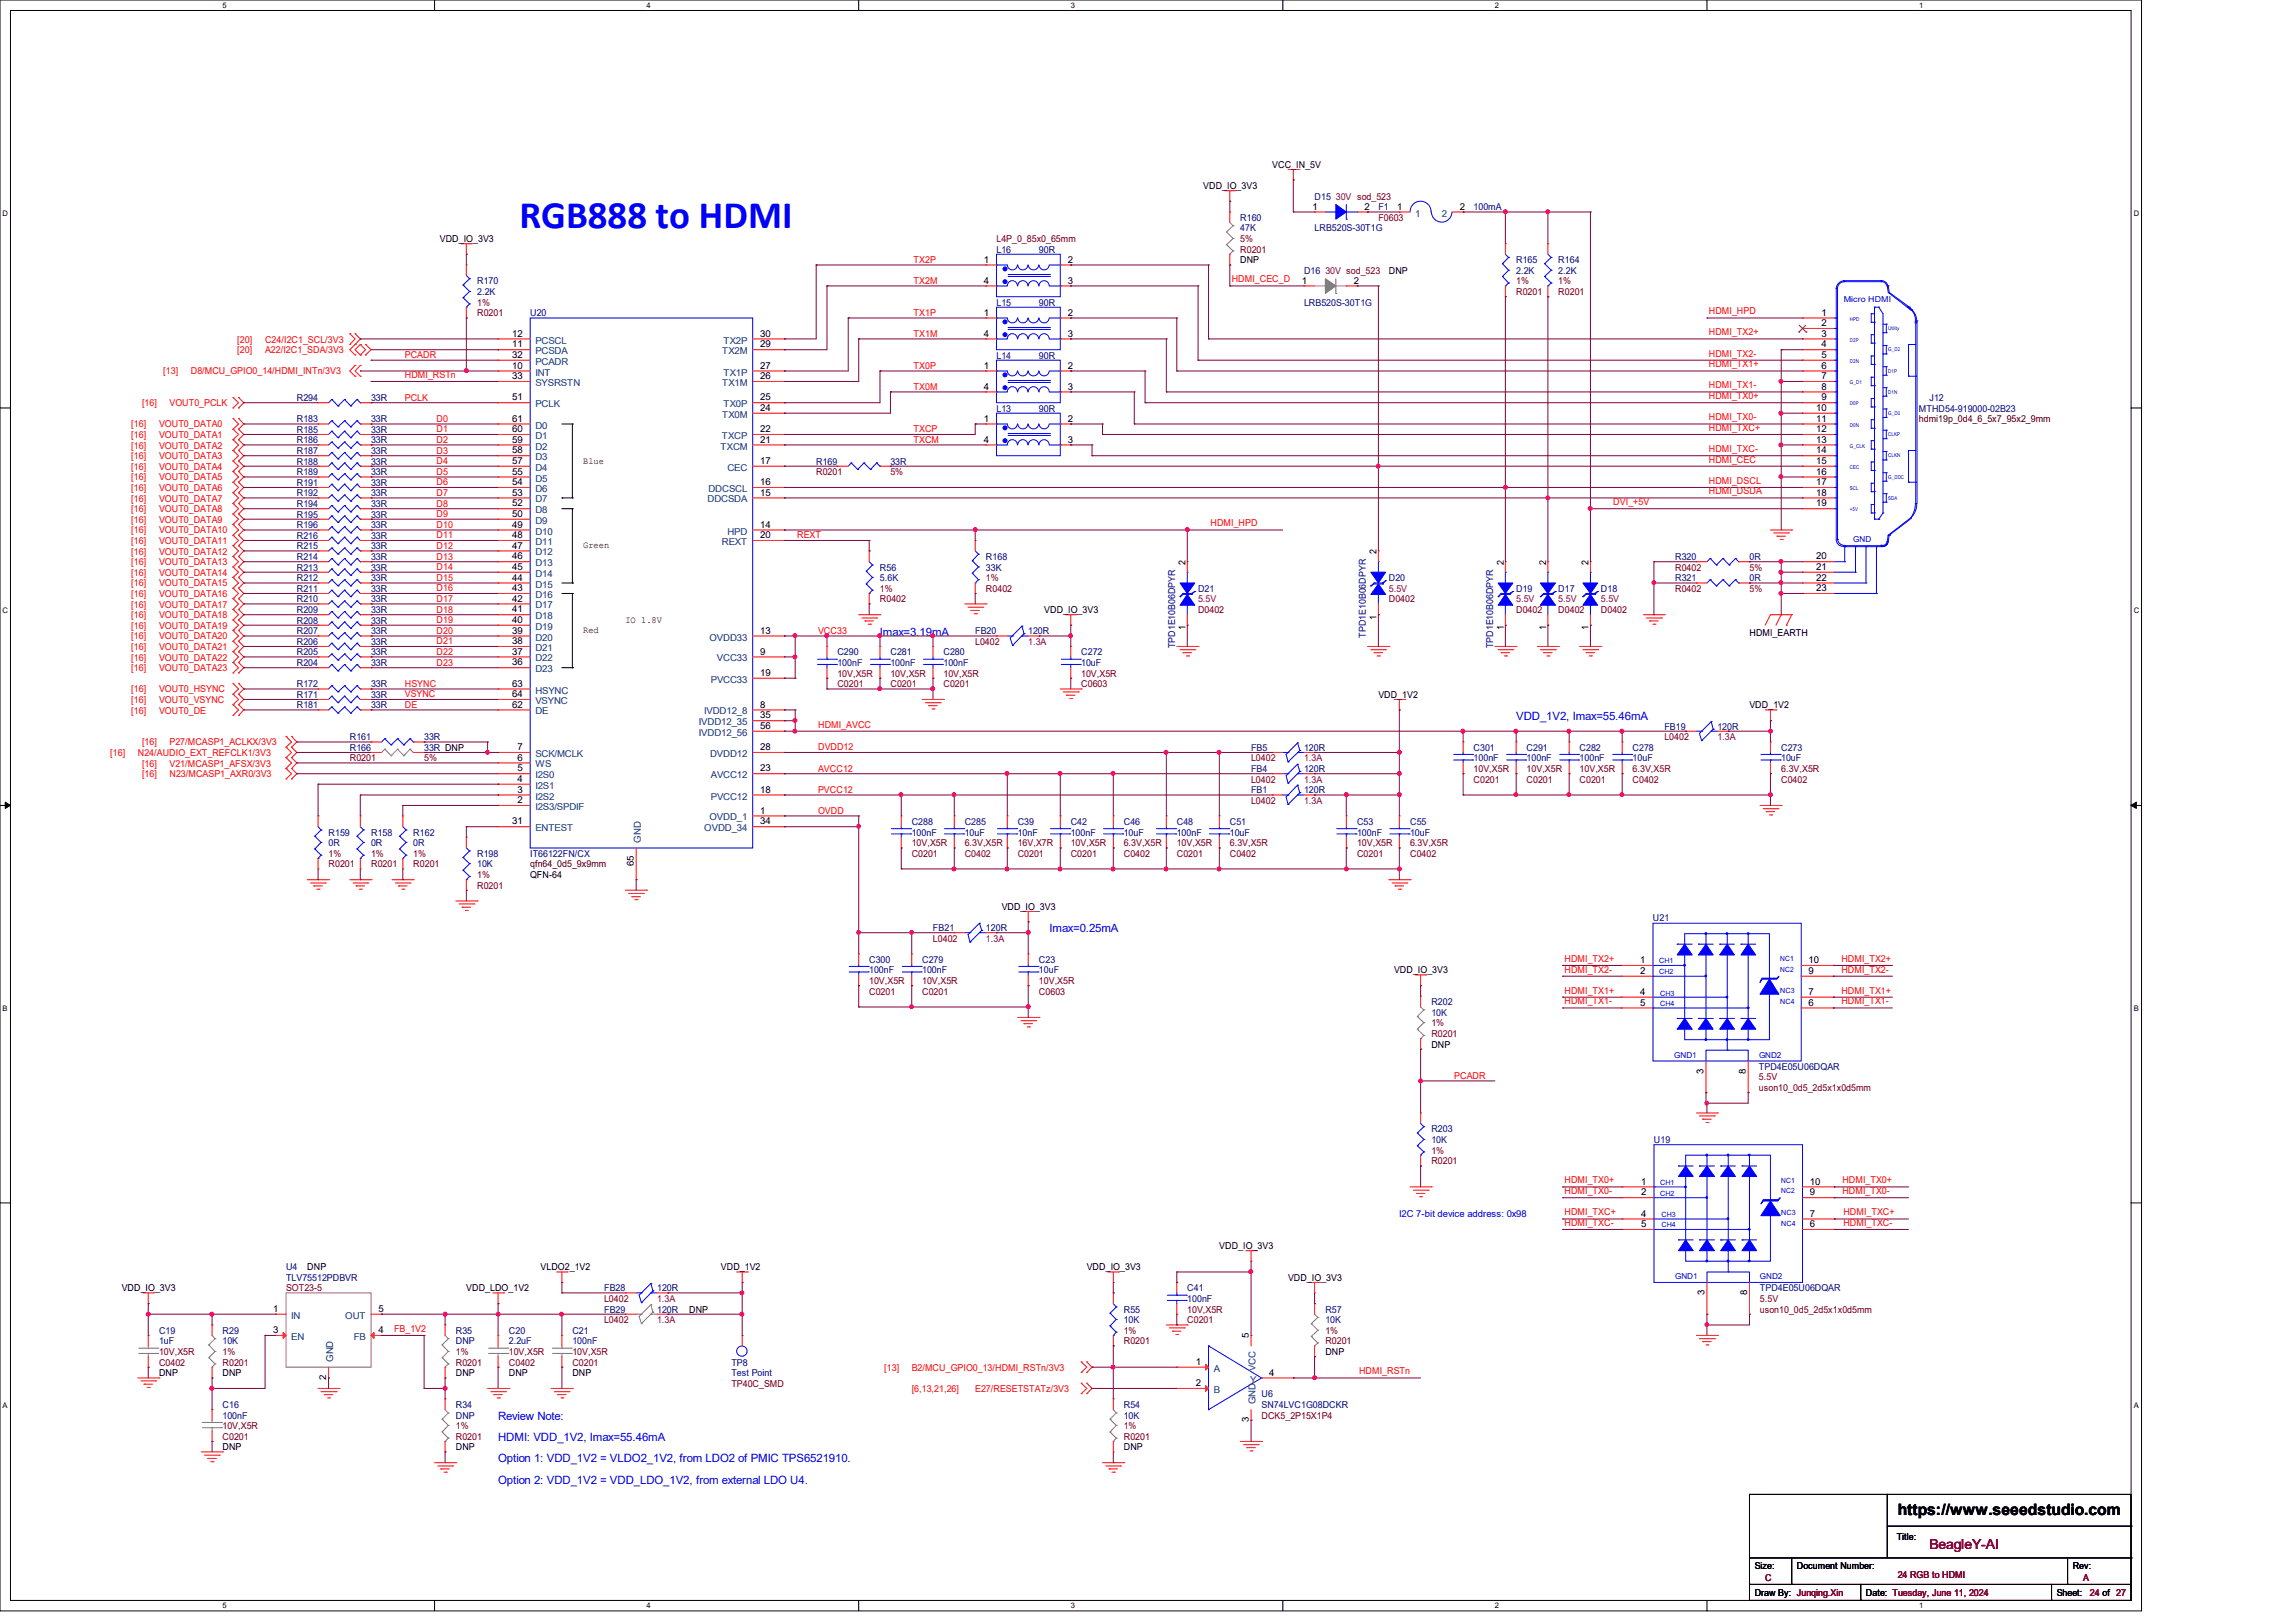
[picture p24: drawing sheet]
<svg xmlns="http://www.w3.org/2000/svg" width="297mm" height="210mm" viewBox="0 0 297 210" stroke-linecap="round" stroke-linejoin="round" font-family="sans-serif">
<defs><g id="words">
<text font-size="5" fill="#00f" x="67.2" y="29.5">RGB888 to HDMI</text>
<text font-size="2" x="245.5" y="196.1">https://www.seeedstudio.com</text>
<text font-size="1.8" fill="#7f0000" x="249.6" y="200.5">BeagleY-AI</text>
<g font-size="1.5" fill="#00f">
<text x="113.8" y="82.3">Imax=3.19mA</text>
<text x="196.1" y="93.2">VDD_1V2, Imax=55.46mA</text>
<text x="135.8" y="120.6">Imax=0.25mA</text>
<text x="64.4" y="183.8">Review Note:</text>
<text x="64.4" y="186.5">HDMI: VDD_1V2, Imax=55.46mA</text>
<text x="64.4" y="189.2">Option 1: VDD_1V2 = VLDO2_1V2, from LDO2 of PMIC TPS6521910.</text>
<text x="64.4" y="192">Option 2: VDD_1V2 = VDD_LDO_1V2, from external LDO U4.</text>
</g>
<g font-size="1.2">
<text x="164.6" y="21.7">VCC_IN_5V</text>
<text x="155.7" y="24.4">VDD_IO_3V3</text>
<text x="169.8" y="27.1">1</text>
<text x="176.5" y="27.1">2</text>
<text x="180.8" y="27.1">1</text>
<text x="188.8" y="27.1">2</text>
<text x="56.9" y="31.3">VDD_IO_3V3</text>
<text x="127.2" y="34">1</text>
<text x="138.1" y="34">2</text>
<text x="160.4" y="34">DNP</text>
<text x="179.7" y="35.4">DNP</text>
<text x="127.2" y="36.7">4</text>
<text x="127.2" y="40.9">1</text>
<text x="138.1" y="36.7">3</text>
<text x="138.1" y="40.9">2</text>
<text x="168.4" y="36.7">1</text>
<text x="175.1" y="36.7">2</text>
<text x="235.6" y="40.9">1</text>
<text x="66.2" y="47.7">10</text>
<text x="66.2" y="46.3">32</text>
<text x="66.2" y="43.6">12</text>
<text x="66.2" y="45">11</text>
<text x="98.3" y="47.7">27</text>
<text x="98.3" y="45">29</text>
<text x="98.3" y="43.6">30</text>
<text x="127.2" y="47.7">1</text>
<text x="127.2" y="43.6">4</text>
<text x="138.1" y="47.7">2</text>
<text x="138.1" y="43.6">3</text>
<text x="235.6" y="42.2">2</text>
<text x="235.6" y="43.6">3</text>
<text x="235.6" y="45">4</text>
<text x="235.6" y="46.3">5</text>
<text x="235.6" y="47.7">6</text>
<text x="66.2" y="51.8">51</text>
<text x="66.2" y="49.1">33</text>
<text x="98.3" y="53.2">24</text>
<text x="98.3" y="51.8">25</text>
<text x="98.3" y="49.1">26</text>
<text x="127.2" y="50.4">4</text>
<text x="138.1" y="50.4">3</text>
<text x="234.9" y="53.2">10</text>
<text x="235.6" y="49.1">7</text>
<text x="235.6" y="50.4">8</text>
<text x="235.6" y="51.8">9</text>
<text x="66.2" y="55.9">60</text>
<text x="66.2" y="57.3">59</text>
<text x="66.2" y="58.7">58</text>
<text x="66.2" y="54.6">61</text>
<text x="75.4" y="60">Blue</text>
<text x="98.3" y="57.3">21</text>
<text x="98.3" y="55.9">22</text>
<text x="127.2" y="54.6">1</text>
<text x="127.2" y="57.3">4</text>
<text x="138.1" y="54.6">2</text>
<text x="138.1" y="57.3">3</text>
<text x="234.9" y="54.6">11</text>
<text x="234.9" y="55.9">12</text>
<text x="234.9" y="57.3">13</text>
<text x="234.9" y="58.7">14</text>
<text x="66.2" y="60">57</text>
<text x="66.2" y="61.4">55</text>
<text x="66.2" y="62.8">54</text>
<text x="66.2" y="64.1">53</text>
<text x="66.2" y="65.5">52</text>
<text x="98.3" y="60">17</text>
<text x="98.3" y="62.8">16</text>
<text x="98.3" y="64.1">15</text>
<text x="234.9" y="60">15</text>
<text x="234.9" y="61.4">16</text>
<text x="234.9" y="62.8">17</text>
<text x="234.9" y="64.1">18</text>
<text x="234.9" y="65.5">19</text>
<text x="66.2" y="66.9">50</text>
<text x="66.2" y="68.3">49</text>
<text x="66.2" y="69.6">48</text>
<text x="66.2" y="71">47</text>
<text x="75.4" y="70.9">Green</text>
<text x="98.3" y="68.3">14</text>
<text x="98.3" y="69.6">20</text>
<text x="178.1" y="71.7" transform="rotate(-90 178.1 71.7)">2</text>
<text x="66.2" y="72.4">46</text>
<text x="66.2" y="73.7">45</text>
<text x="66.2" y="75.1">44</text>
<text x="66.2" y="76.5">43</text>
<text x="66.2" y="77.8">42</text>
<text x="153.4" y="73.1" transform="rotate(-90 153.4 73.1)">2</text>
<text x="194.5" y="73.1" transform="rotate(-90 194.5 73.1)">2</text>
<text x="200" y="73.1" transform="rotate(-90 200 73.1)">2</text>
<text x="205.5" y="73.1" transform="rotate(-90 205.5 73.1)">2</text>
<text x="234.9" y="72.4">20</text>
<text x="234.9" y="73.7">21</text>
<text x="234.9" y="75.1">22</text>
<text x="234.9" y="76.5">23</text>
<text x="66.2" y="79.2">41</text>
<text x="66.2" y="80.6">40</text>
<text x="66.2" y="82">39</text>
<text x="66.2" y="83.4">38</text>
<text x="75.4" y="81.9">Red</text>
<text x="80.9" y="80.6">IO 1.8V</text>
<text x="98.3" y="82">13</text>
<text x="135.1" y="79.3">VDD_IO_3V3</text>
<text x="153.4" y="81.6" transform="rotate(-90 153.4 81.6)">1</text>
<text x="178.1" y="80.2" transform="rotate(-90 178.1 80.2)">1</text>
<text x="194.5" y="81.6" transform="rotate(-90 194.5 81.6)">1</text>
<text x="200" y="81.6" transform="rotate(-90 200 81.6)">1</text>
<text x="205.5" y="81.6" transform="rotate(-90 205.5 81.6)">1</text>
<text x="226.3" y="82.3">HDMI_EARTH</text>
<text x="66.2" y="88.9">63</text>
<text x="66.2" y="84.7">37</text>
<text x="66.2" y="86.1">36</text>
<text x="98.3" y="87.5">19</text>
<text x="98.3" y="84.7">9</text>
<text x="66.2" y="91.6">62</text>
<text x="66.2" y="90.2">64</text>
<text x="98.3" y="94.3">56</text>
<text x="98.3" y="93">35</text>
<text x="98.3" y="91.6">8</text>
<text x="178.3" y="90.3">VDD_1V2</text>
<text x="226.3" y="91.7">VDD_1V2</text>
<text x="66.9" y="99.8">5</text>
<text x="66.9" y="101.2">4</text>
<text x="66.9" y="97.1">7</text>
<text x="66.9" y="98.4">6</text>
<text x="98.3" y="99.8">23</text>
<text x="98.3" y="97.1">28</text>
<text x="66.2" y="106.7">31</text>
<text x="66.9" y="102.6">3</text>
<text x="66.9" y="103.9">2</text>
<text x="98.3" y="105.3">1</text>
<text x="98.3" y="106.7">34</text>
<text x="98.3" y="102.6">18</text>
<text x="68.6" y="113.6">QFN-64</text>
<text x="82" y="112.1" transform="rotate(-90 82 112.1)">65</text>
<text x="129.6" y="117.7">VDD_IO_3V3</text>
<text x="180.3" y="125.9">VDD_IO_3V3</text>
<text x="212.2" y="124.6">1</text>
<text x="234" y="124.6">10</text>
<text x="212.2" y="126">2</text>
<text x="212.2" y="128.7">4</text>
<text x="212.2" y="130.1">5</text>
<text x="234" y="130.1">6</text>
<text x="234" y="128.7">7</text>
<text x="234" y="126">9</text>
<text x="185.2" y="135.5">DNP</text>
<text x="220.4" y="138.9" transform="rotate(-90 220.4 138.9)">3</text>
<text x="225.8" y="138.9" transform="rotate(-90 225.8 138.9)">8</text>
<text x="212.3" y="153.3">1</text>
<text x="212.3" y="154.7">2</text>
<text x="234.1" y="154.7">9</text>
<text x="234.1" y="153.3">10</text>
<text x="157.7" y="161.6">VDD_IO_3V3</text>
<text x="212.3" y="157.4">4</text>
<text x="212.3" y="158.8">5</text>
<text x="234.1" y="158.8">6</text>
<text x="234.1" y="157.4">7</text>
<text x="15.7" y="167.1">VDD_IO_3V3</text>
<text x="39.7" y="164.3">DNP</text>
<text x="60.3" y="167.1">VDD_LDO_1V2</text>
<text x="69.9" y="164.3">VLDO2_1V2</text>
<text x="93.3" y="164.3">VDD_1V2</text>
<text x="140.6" y="164.3">VDD_IO_3V3</text>
<text x="166.6" y="165.7">VDD_IO_3V3</text>
<text x="220.5" y="167.6" transform="rotate(-90 220.5 167.6)">3</text>
<text x="226" y="167.6" transform="rotate(-90 226 167.6)">8</text>
<text x="35.3" y="169.8">1</text>
<text x="35.3" y="172.5">3</text>
<text x="49" y="172.5">4</text>
<text x="49" y="169.8">5</text>
<text x="89.2" y="169.8">DNP</text>
<text x="161.5" y="173.2" transform="rotate(-90 161.5 173.2)">5</text>
<text x="20.6" y="178.1">DNP</text>
<text x="28.8" y="178.1">DNP</text>
<text x="42.2" y="178.6" transform="rotate(-90 42.2 178.6)">2</text>
<text x="59" y="178.1">DNP</text>
<text x="65.8" y="178.1">DNP</text>
<text x="74" y="178.1">DNP</text>
<text x="154.7" y="179.4">2</text>
<text x="154.7" y="176.6">1</text>
<text x="164.2" y="178">4</text>
<text x="171.4" y="175.3">DNP</text>
<text x="161.5" y="184.1" transform="rotate(-90 161.5 184.1)">3</text>
<text x="28.8" y="187.7">DNP</text>
<text x="59" y="187.7">DNP</text>
<text x="145.4" y="187.7">DNP</text>
<text x="227" y="203">Size:</text>
<text x="232.5" y="203">Document Number:</text>
<text x="245.4" y="199.3">Title:</text>
<text x="268.1" y="203">Rev:</text>
<text x="227" y="206.6">Draw By: Junqing.Xin</text>
<text x="241.4" y="206.6">Date: Tuesday, June 11, 2024</text>
<text x="266.1" y="206.6">Sheet:</text>
</g>
<g font-size="1.2" fill="#00007f">
<text x="160.4" y="28.6">R160</text>
<text x="160.4" y="29.9">47K</text>
<text x="170" y="25.8">D15</text>
<text x="170" y="29.9">LRB520S-30T1G</text>
<text x="178.3" y="27.2">F1</text>
<text x="190.6" y="27.2">100mA</text>
<text x="128.9" y="32.7">L16</text>
<text x="134.4" y="32.7">90R</text>
<text x="168.7" y="35.4">D16</text>
<text x="196.1" y="34">R165</text>
<text x="196.1" y="35.4">2.2K</text>
<text x="201.6" y="34">R164</text>
<text x="201.6" y="35.4">2.2K</text>
<text x="61.7" y="36.8">R170</text>
<text x="61.7" y="38.1">2.2K</text>
<text x="68.6" y="40.9">U20</text>
<text x="128.9" y="39.5">L15</text>
<text x="134.4" y="39.5">90R</text>
<text x="168.7" y="39.5">LRB520S-30T1G</text>
<text x="128.9" y="46.4">L14</text>
<text x="134.4" y="46.4">90R</text>
<text x="38.4" y="51.9">R294</text>
<text x="48" y="51.9">33R</text>
<text x="128.9" y="53.3">L13</text>
<text x="134.4" y="53.3">90R</text>
<text x="248.2" y="53.3">MTHD54-919000-02B23</text>
<text x="249.6" y="51.9">J12</text>
<text x="38.4" y="54.6">R183</text>
<text x="38.4" y="58.7">R187</text>
<text x="38.4" y="57.4">R186</text>
<text x="38.4" y="56">R185</text>
<text x="48" y="54.6">33R</text>
<text x="48" y="58.7">33R</text>
<text x="48" y="57.4">33R</text>
<text x="48" y="56">33R</text>
<text x="38.4" y="64.2">R192</text>
<text x="38.4" y="62.9">R191</text>
<text x="38.4" y="65.6">R194</text>
<text x="38.4" y="60.1">R188</text>
<text x="38.4" y="61.5">R189</text>
<text x="48" y="64.2">33R</text>
<text x="48" y="62.9">33R</text>
<text x="48" y="65.6">33R</text>
<text x="48" y="60.1">33R</text>
<text x="48" y="61.5">33R</text>
<text x="105.6" y="60.1">R169</text>
<text x="115.2" y="60.1">33R</text>
<text x="38.4" y="71.1">R215</text>
<text x="38.4" y="67">R195</text>
<text x="38.4" y="69.7">R216</text>
<text x="38.4" y="68.3">R196</text>
<text x="48" y="71.1">33R</text>
<text x="48" y="67">33R</text>
<text x="48" y="69.7">33R</text>
<text x="48" y="68.3">33R</text>
<text x="38.4" y="76.6">R211</text>
<text x="38.4" y="75.2">R212</text>
<text x="38.4" y="73.8">R213</text>
<text x="38.4" y="77.9">R210</text>
<text x="38.4" y="72.4">R214</text>
<text x="48" y="76.6">33R</text>
<text x="48" y="75.2">33R</text>
<text x="48" y="73.8">33R</text>
<text x="48" y="77.9">33R</text>
<text x="48" y="72.4">33R</text>
<text x="113.8" y="73.8">R56</text>
<text x="113.8" y="75.2">5.6K</text>
<text x="127.5" y="72.4">R168</text>
<text x="127.5" y="73.8">33K</text>
<text x="155" y="76.6">D21</text>
<text x="179.7" y="75.2">D20</text>
<text x="196.1" y="76.6">D19</text>
<text x="201.6" y="76.6">D17</text>
<text x="207.1" y="76.6">D18</text>
<text x="216.7" y="72.4">R320</text>
<text x="216.7" y="75.2">R321</text>
<text x="226.3" y="72.4">0R</text>
<text x="226.3" y="75.2">0R</text>
<text x="38.4" y="79.3">R209</text>
<text x="38.4" y="82">R207</text>
<text x="38.4" y="80.7">R208</text>
<text x="38.4" y="83.4">R206</text>
<text x="48" y="79.3">33R</text>
<text x="48" y="82">33R</text>
<text x="48" y="80.7">33R</text>
<text x="48" y="83.4">33R</text>
<text x="126.2" y="82">FB20</text>
<text x="133" y="82">120R</text>
<text x="152" y="83.9" transform="rotate(-90 152 83.9)">TPD1E10B06DPYR</text>
<text x="176.7" y="82.5" transform="rotate(-90 176.7 82.5)">TPD1E10B06DPYR</text>
<text x="193.2" y="83.9" transform="rotate(-90 193.2 83.9)">TPD1E10B06DPYR</text>
<text x="38.4" y="88.9">R172</text>
<text x="38.4" y="86.1">R204</text>
<text x="38.4" y="84.8">R205</text>
<text x="48" y="88.9">33R</text>
<text x="48" y="86.1">33R</text>
<text x="48" y="84.8">33R</text>
<text x="108.3" y="84.8">C290</text>
<text x="108.3" y="86.1">100nF</text>
<text x="115.2" y="84.8">C281</text>
<text x="115.2" y="86.1">100nF</text>
<text x="122" y="84.8">C280</text>
<text x="122" y="86.1">100nF</text>
<text x="139.9" y="84.8">C272</text>
<text x="139.9" y="86.1">10uF</text>
<text x="38.4" y="91.7">R181</text>
<text x="38.4" y="90.3">R171</text>
<text x="45.3" y="95.8">R161</text>
<text x="48" y="91.7">33R</text>
<text x="48" y="90.3">33R</text>
<text x="54.9" y="95.8">33R</text>
<text x="215.3" y="94.4">FB19</text>
<text x="222.2" y="94.4">120R</text>
<text x="45.3" y="97.2">R166</text>
<text x="54.9" y="97.2">33R DNP</text>
<text x="161.8" y="97.2">FB5</text>
<text x="161.8" y="99.9">FB4</text>
<text x="168.7" y="97.2">120R</text>
<text x="168.7" y="99.9">120R</text>
<text x="190.6" y="97.2">C301</text>
<text x="190.6" y="98.5">100nF</text>
<text x="197.5" y="97.2">C291</text>
<text x="197.5" y="98.5">100nF</text>
<text x="204.3" y="97.2">C282</text>
<text x="204.3" y="98.5">100nF</text>
<text x="211.2" y="97.2">C278</text>
<text x="211.2" y="98.5">10uF</text>
<text x="230.4" y="97.2">C273</text>
<text x="230.4" y="98.5">10uF</text>
<text x="117.9" y="106.7">C288</text>
<text x="124.8" y="106.7">C285</text>
<text x="131.7" y="106.7">C39</text>
<text x="138.5" y="106.7">C42</text>
<text x="145.4" y="106.7">C46</text>
<text x="152.2" y="106.7">C48</text>
<text x="159.1" y="106.7">C51</text>
<text x="161.8" y="102.6">FB1</text>
<text x="168.7" y="102.6">120R</text>
<text x="175.6" y="106.7">C53</text>
<text x="182.4" y="106.7">C55</text>
<text x="42.5" y="108.1">R159</text>
<text x="42.5" y="109.5">0R</text>
<text x="48" y="108.1">R158</text>
<text x="48" y="109.5">0R</text>
<text x="53.5" y="108.1">R162</text>
<text x="53.5" y="109.5">0R</text>
<text x="61.7" y="110.9">R198</text>
<text x="61.7" y="112.2">10K</text>
<text x="68.6" y="110.9">IT66122FN/CX</text>
<text x="117.9" y="108.1">100nF</text>
<text x="124.8" y="108.1">10uF</text>
<text x="131.7" y="108.1">10nF</text>
<text x="138.5" y="108.1">100nF</text>
<text x="145.4" y="108.1">10uF</text>
<text x="152.2" y="108.1">100nF</text>
<text x="159.1" y="108.1">10uF</text>
<text x="175.6" y="108.1">100nF</text>
<text x="182.4" y="108.1">10uF</text>
<text x="213.8" y="119.2">U21</text>
<text x="112.4" y="124.6">C300</text>
<text x="112.4" y="125.9">100nF</text>
<text x="119.3" y="124.6">C279</text>
<text x="119.3" y="125.9">100nF</text>
<text x="120.7" y="120.4">FB21</text>
<text x="127.5" y="120.4">120R</text>
<text x="134.4" y="124.6">C23</text>
<text x="134.4" y="125.9">10uF</text>
<text x="185.2" y="130">R202</text>
<text x="185.2" y="131.4">10K</text>
<text x="227.5" y="138.4">TPD4E05U06DQAR</text>
<text x="185.2" y="146.5">R203</text>
<text x="185.2" y="147.9">10K</text>
<text x="213.9" y="147.9">U19</text>
<text x="37" y="165.7">TLV75512PDBVR</text>
<text x="37" y="164.3">U4</text>
<text x="78.1" y="167.1">FB28</text>
<text x="85" y="167.1">120R</text>
<text x="153.6" y="167.1">C41</text>
<text x="227.7" y="167.1">TPD4E05U06DQAR</text>
<text x="20.6" y="172.6">C19</text>
<text x="20.6" y="173.9">1uF</text>
<text x="28.8" y="172.6">R29</text>
<text x="28.8" y="173.9">10K</text>
<text x="59" y="172.6">R35</text>
<text x="59" y="173.9">DNP</text>
<text x="65.8" y="172.6">C20</text>
<text x="65.8" y="173.9">2.2uF</text>
<text x="74" y="172.6">C21</text>
<text x="74" y="173.9">100nF</text>
<text x="78.1" y="169.8">FB29</text>
<text x="85" y="169.8">120R</text>
<text x="145.4" y="169.8">R55</text>
<text x="145.4" y="171.2">10K</text>
<text x="153.6" y="168.4">100nF</text>
<text x="171.4" y="169.8">R57</text>
<text x="171.4" y="171.2">10K</text>
<text x="94.6" y="176.7">TP8</text>
<text x="94.6" y="178.1">Test Point</text>
<text x="28.8" y="182.2">C16</text>
<text x="28.8" y="183.6">100nF</text>
<text x="59" y="182.2">R34</text>
<text x="59" y="183.6">DNP</text>
<text x="145.4" y="182.2">R54</text>
<text x="145.4" y="183.6">10K</text>
<text x="163.2" y="180.8">U6</text>
<text x="163.2" y="182.2">SN74LVC1G08DCKR</text>
</g>
<g font-size="1.2" fill="#7f003f">
<text x="172.8" y="25.8">30V sod_523</text>
<text x="171.4" y="35.4">30V sod_523</text>
<text x="155" y="77.9">5.5V</text>
<text x="179.7" y="76.6">5.5V</text>
<text x="196.1" y="77.9">5.5V</text>
<text x="201.6" y="77.9">5.5V</text>
<text x="207.1" y="77.9">5.5V</text>
<text x="133" y="83.4">1.3A</text>
<text x="222.2" y="95.8">1.3A</text>
<text x="168.7" y="98.5">1.3A</text>
<text x="168.7" y="101.3">1.3A</text>
<text x="168.7" y="104">1.3A</text>
<text x="127.5" y="121.8">1.3A</text>
<text x="85" y="171.2">1.3A</text>
<text x="85" y="168.4">1.3A</text>
</g>
<g font-size="1.2" fill="#7f0000">
<text x="178.3" y="28.6">F0603</text>
<text x="128.9" y="31.3">L4P_0_85x0_65mm</text>
<text x="160.4" y="31.3">5%</text>
<text x="160.4" y="32.7">R0201</text>
<text x="61.7" y="39.5">1%</text>
<text x="61.7" y="40.9">R0201</text>
<text x="196.1" y="36.8">1%</text>
<text x="196.1" y="38.1">R0201</text>
<text x="201.6" y="36.8">1%</text>
<text x="201.6" y="38.1">R0201</text>
<text x="105.6" y="61.5">R0201</text>
<text x="115.2" y="61.5">5%</text>
<text x="113.8" y="76.6">1%</text>
<text x="113.8" y="77.9">R0402</text>
<text x="127.5" y="75.2">1%</text>
<text x="127.5" y="76.6">R0402</text>
<text x="179.7" y="77.9">D0402</text>
<text x="216.7" y="73.8">R0402</text>
<text x="216.7" y="76.6">R0402</text>
<text x="226.3" y="73.8">5%</text>
<text x="226.3" y="76.6">5%</text>
<text x="126.2" y="83.4">L0402</text>
<text x="155" y="79.3">D0402</text>
<text x="196.1" y="79.3">D0402</text>
<text x="201.6" y="79.3">D0402</text>
<text x="207.1" y="79.3">D0402</text>
<text x="108.3" y="88.9">C0201</text>
<text x="108.3" y="87.5">10V,X5R</text>
<text x="115.2" y="88.9">C0201</text>
<text x="115.2" y="87.5">10V,X5R</text>
<text x="122" y="88.9">C0201</text>
<text x="122" y="87.5">10V,X5R</text>
<text x="139.9" y="88.9">C0603</text>
<text x="139.9" y="87.5">10V,X5R</text>
<text x="215.3" y="95.8">L0402</text>
<text x="45.3" y="98.5">R0201</text>
<text x="54.9" y="98.5">5%</text>
<text x="161.8" y="98.5">L0402</text>
<text x="161.8" y="101.3">L0402</text>
<text x="190.6" y="101.3">C0201</text>
<text x="190.6" y="99.9">10V,X5R</text>
<text x="197.5" y="101.3">C0201</text>
<text x="197.5" y="99.9">10V,X5R</text>
<text x="204.3" y="101.3">C0201</text>
<text x="204.3" y="99.9">10V,X5R</text>
<text x="211.2" y="101.3">C0402</text>
<text x="211.2" y="99.9">6.3V,X5R</text>
<text x="230.4" y="101.3">C0402</text>
<text x="230.4" y="99.9">6.3V,X5R</text>
<text x="161.8" y="104">L0402</text>
<text x="42.5" y="110.9">1%</text>
<text x="42.5" y="112.2">R0201</text>
<text x="48" y="110.9">1%</text>
<text x="48" y="112.2">R0201</text>
<text x="53.5" y="110.9">1%</text>
<text x="53.5" y="112.2">R0201</text>
<text x="61.7" y="113.6">1%</text>
<text x="117.9" y="110.9">C0201</text>
<text x="117.9" y="109.5">10V,X5R</text>
<text x="124.8" y="110.9">C0402</text>
<text x="124.8" y="109.5">6.3V,X5R</text>
<text x="131.7" y="110.9">C0201</text>
<text x="131.7" y="109.5">16V,X7R</text>
<text x="138.5" y="110.9">C0201</text>
<text x="138.5" y="109.5">10V,X5R</text>
<text x="145.4" y="110.9">C0402</text>
<text x="145.4" y="109.5">6.3V,X5R</text>
<text x="152.2" y="110.9">C0201</text>
<text x="152.2" y="109.5">10V,X5R</text>
<text x="159.1" y="110.9">C0402</text>
<text x="159.1" y="109.5">6.3V,X5R</text>
<text x="175.6" y="110.9">C0201</text>
<text x="175.6" y="109.5">10V,X5R</text>
<text x="182.4" y="110.9">C0402</text>
<text x="182.4" y="109.5">6.3V,X5R</text>
<text x="61.7" y="115">R0201</text>
<text x="120.7" y="121.8">L0402</text>
<text x="112.4" y="128.7">C0201</text>
<text x="112.4" y="127.3">10V,X5R</text>
<text x="119.3" y="128.7">C0201</text>
<text x="119.3" y="127.3">10V,X5R</text>
<text x="134.4" y="128.7">C0603</text>
<text x="134.4" y="127.3">10V,X5R</text>
<text x="185.2" y="132.8">1%</text>
<text x="185.2" y="134.2">R0201</text>
<text x="227.5" y="141.2">uson10_0d5_2d5x1x0d5mm</text>
<text x="227.5" y="139.8">5.5V</text>
<text x="185.2" y="149.3">1%</text>
<text x="185.2" y="150.6">R0201</text>
<text x="37" y="167.1">SOT23-5</text>
<text x="78.1" y="171.2">L0402</text>
<text x="78.1" y="168.4">L0402</text>
<text x="145.4" y="172.6">1%</text>
<text x="145.4" y="173.9">R0201</text>
<text x="153.6" y="171.2">C0201</text>
<text x="153.6" y="169.8">10V,X5R</text>
<text x="171.4" y="172.6">1%</text>
<text x="171.4" y="173.9">R0201</text>
<text x="227.7" y="169.8">uson10_0d5_2d5x1x0d5mm</text>
<text x="227.7" y="168.4">5.5V</text>
<text x="20.6" y="176.7">C0402</text>
<text x="20.6" y="175.3">10V,X5R</text>
<text x="28.8" y="175.3">1%</text>
<text x="28.8" y="176.7">R0201</text>
<text x="59" y="175.3">1%</text>
<text x="59" y="176.7">R0201</text>
<text x="65.8" y="176.7">C0402</text>
<text x="65.8" y="175.3">10V,X5R</text>
<text x="74" y="176.7">C0201</text>
<text x="74" y="175.3">10V,X5R</text>
<text x="94.6" y="179.4">TP40C_SMD</text>
<text x="28.8" y="184.9">10V,X5R</text>
<text x="59" y="184.9">1%</text>
<text x="145.4" y="184.9">1%</text>
<text x="163.2" y="183.6">DCK5_2P15X1P4</text>
<text x="28.8" y="186.3">C0201</text>
<text x="59" y="186.3">R0201</text>
<text x="145.4" y="186.3">R0201</text>
<text x="228.3" y="204.6">C</text>
<text x="245.5" y="204.1">24 RGB to HDMI</text>
<text x="269.5" y="204.6">A</text>
<text x="270.3" y="206.6">24 of 27</text>
</g>
<g font-size="1.2" fill="#003f7f">
<text x="183.1" y="28">1</text>
<text x="186.5" y="28">2</text>
<text x="69.3" y="47.2">PCADR</text>
<text x="69.3" y="44.4">PCSCL</text>
<text x="69.3" y="45.8">PCSDA</text>
<text x="93.4" y="45.8">TX2M</text>
<text x="93.6" y="44.4">TX2P</text>
<text x="69.3" y="48.6">INT</text>
<text x="69.3" y="52.7">PCLK</text>
<text x="69.3" y="50">SYSRSTN</text>
<text x="93.4" y="50">TX1M</text>
<text x="93.6" y="52.7">TX0P</text>
<text x="93.6" y="48.6">TX1P</text>
<text x="69.3" y="56.8">D1</text>
<text x="69.3" y="58.2">D2</text>
<text x="69.3" y="59.6">D3</text>
<text x="69.3" y="55.5">D0</text>
<text x="93.2" y="58.2">TXCM</text>
<text x="93.4" y="56.8">TXCP</text>
<text x="93.4" y="54.1">TX0M</text>
<text x="69.3" y="60.9">D4</text>
<text x="69.3" y="62.3">D5</text>
<text x="69.3" y="63.7">D6</text>
<text x="69.3" y="65">D7</text>
<text x="91.5" y="65">DDCSDA</text>
<text x="91.6" y="63.7">DDCSCL</text>
<text x="94.1" y="60.9">CEC</text>
<text x="69.3" y="67.8">D9</text>
<text x="69.3" y="69.2">D10</text>
<text x="69.3" y="70.5">D11</text>
<text x="69.3" y="71.9">D12</text>
<text x="69.3" y="66.4">D8</text>
<text x="93.4" y="70.5">REXT</text>
<text x="94.1" y="69.2">HPD</text>
<text x="69.3" y="73.3">D13</text>
<text x="69.3" y="74.6">D14</text>
<text x="69.3" y="76">D15</text>
<text x="69.3" y="77.4">D16</text>
<text x="69.3" y="78.7">D17</text>
<text x="69.3" y="80.1">D18</text>
<text x="69.3" y="81.5">D19</text>
<text x="69.3" y="82.9">D20</text>
<text x="91.8" y="82.9">OVDD33</text>
<text x="69.3" y="89.7">HSYNC</text>
<text x="69.3" y="84.2">D21</text>
<text x="69.3" y="85.6">D22</text>
<text x="69.3" y="87">D23</text>
<text x="91.9" y="88.3">PVCC33</text>
<text x="92.7" y="85.6">VCC33</text>
<text x="69.3" y="92.5">DE</text>
<text x="69.3" y="91.1">VSYNC</text>
<text x="90.4" y="95.2">IVDD12_56</text>
<text x="90.4" y="93.9">IVDD12_35</text>
<text x="91.1" y="92.5">IVDD12_8</text>
<text x="69.3" y="100.7">I2S0</text>
<text x="69.3" y="98">SCK/MCLK</text>
<text x="69.3" y="99.3">WS</text>
<text x="91.9" y="98">DVDD12</text>
<text x="91.9" y="100.7">AVCC12</text>
<text x="69.3" y="107.6">ENTEST</text>
<text x="69.3" y="102.1">I2S1</text>
<text x="69.3" y="103.5">I2S2</text>
<text x="69.3" y="104.8">I2S3/SPDIF</text>
<text x="91.1" y="107.6">OVDD_34</text>
<text x="91.8" y="106.2">OVDD_1</text>
<text x="91.9" y="103.5">PVCC12</text>
<text x="82.9" y="109" transform="rotate(-90 82.9 109)">GND</text>
<text x="37.7" y="170.6">IN</text>
<text x="37.7" y="173.4">EN</text>
<text x="44.7" y="170.6">OUT</text>
<text x="45.8" y="173.4">FB</text>
<text x="43.1" y="176.2" transform="rotate(-90 43.1 176.2)">GND</text>
<text x="157" y="177.5">A</text>
<text x="161.7" y="178.9">Y</text>
<text x="162.4" y="177.5" transform="rotate(-90 162.4 177.5)">VCC</text>
<text x="157" y="180.3">B</text>
<text x="162.4" y="181.7" transform="rotate(-90 162.4 181.7)">GND</text>
</g>
<g font-size="1.2" fill="#f00">
<text x="118.2" y="34">TX2P</text>
<text x="118.2" y="36.7">TX2M</text>
<text x="118.2" y="40.9">TX1P</text>
<text x="159.3" y="36.5">HDMI_CEC_D</text>
<text x="221.1" y="40.7">HDMI_HPD</text>
<text x="30.7" y="45.7">[20]</text>
<text x="30.7" y="44.3">[20]</text>
<text x="34.3" y="44.3">C24/I2C1_SCL/3V3</text>
<text x="34.3" y="45.7">A22/I2C1_SDA/3V3</text>
<text x="52.4" y="46.4">PCADR</text>
<text x="118.2" y="43.6">TX1M</text>
<text x="118.2" y="47.8">TX0P</text>
<text x="221.1" y="43.4">HDMI_TX2+</text>
<text x="221.1" y="46.1">HDMI_TX2-</text>
<text x="221.1" y="47.5">HDMI_TX1+</text>
<text x="18.4" y="52.6">[16]</text>
<text x="21.1" y="48.4">[13]</text>
<text x="21.9" y="52.6">VOUT0_PCLK</text>
<text x="24.7" y="48.4">D8/MCU_GPIO0_14/HDMI_INTn/3V3</text>
<text x="52.4" y="48.9">HDMI_RSTn</text>
<text x="52.4" y="51.9">PCLK</text>
<text x="118.2" y="50.5">TX0M</text>
<text x="221.1" y="50.2">HDMI_TX1-</text>
<text x="221.1" y="51.6">HDMI_TX0+</text>
<text x="17" y="55.3">[16]</text>
<text x="17" y="56.7">[16]</text>
<text x="17" y="58">[16]</text>
<text x="17" y="59.4">[16]</text>
<text x="20.6" y="55.3">VOUT0_DATA0</text>
<text x="20.6" y="56.7">VOUT0_DATA1</text>
<text x="20.6" y="58">VOUT0_DATA2</text>
<text x="20.6" y="59.4">VOUT0_DATA3</text>
<text x="56.5" y="54.6">D0</text>
<text x="56.5" y="56">D1</text>
<text x="56.5" y="57.3">D2</text>
<text x="56.5" y="58.7">D3</text>
<text x="118.2" y="56">TXCP</text>
<text x="118.2" y="57.3">TXCM</text>
<text x="221.1" y="54.4">HDMI_TX0-</text>
<text x="221.1" y="55.8">HDMI_TXC+</text>
<text x="221.1" y="58.5">HDMI_TXC-</text>
<text x="221.1" y="59.9">HDMI_CEC</text>
<text x="17" y="60.8">[16]</text>
<text x="17" y="62.1">[16]</text>
<text x="17" y="63.5">[16]</text>
<text x="17" y="64.9">[16]</text>
<text x="20.6" y="60.8">VOUT0_DATA4</text>
<text x="20.6" y="62.1">VOUT0_DATA5</text>
<text x="20.6" y="63.5">VOUT0_DATA6</text>
<text x="20.6" y="64.9">VOUT0_DATA7</text>
<text x="56.5" y="60.1">D4</text>
<text x="56.5" y="61.5">D5</text>
<text x="56.5" y="62.8">D6</text>
<text x="56.5" y="64.2">D7</text>
<text x="56.5" y="65.6">D8</text>
<text x="208.7" y="65.4">DVI_+5V</text>
<text x="221.1" y="62.6">HDMI_DSCL</text>
<text x="221.1" y="64">HDMI_DSDA</text>
<text x="17" y="66.3">[16]</text>
<text x="17" y="67.6">[16]</text>
<text x="17" y="69">[16]</text>
<text x="17" y="70.4">[16]</text>
<text x="17" y="71.8">[16]</text>
<text x="20.6" y="66.3">VOUT0_DATA8</text>
<text x="20.6" y="67.6">VOUT0_DATA9</text>
<text x="20.6" y="69">VOUT0_DATA10</text>
<text x="20.6" y="70.4">VOUT0_DATA11</text>
<text x="20.6" y="71.8">VOUT0_DATA12</text>
<text x="56.5" y="66.9">D9</text>
<text x="56.5" y="68.3">D10</text>
<text x="56.5" y="69.7">D11</text>
<text x="56.5" y="71">D12</text>
<text x="103.1" y="69.7">REXT</text>
<text x="156.6" y="68.1">HDMI_HPD</text>
<text x="17" y="73.2">[16]</text>
<text x="17" y="74.5">[16]</text>
<text x="17" y="75.9">[16]</text>
<text x="17" y="77.3">[16]</text>
<text x="20.6" y="73.2">VOUT0_DATA13</text>
<text x="20.6" y="74.5">VOUT0_DATA14</text>
<text x="20.6" y="75.9">VOUT0_DATA15</text>
<text x="20.6" y="77.3">VOUT0_DATA16</text>
<text x="56.5" y="72.4">D13</text>
<text x="56.5" y="73.8">D14</text>
<text x="56.5" y="75.2">D15</text>
<text x="56.5" y="77.9">D17</text>
<text x="56.5" y="76.5">D16</text>
<text x="17" y="78.6">[16]</text>
<text x="17" y="80">[16]</text>
<text x="17" y="81.4">[16]</text>
<text x="17" y="82.7">[16]</text>
<text x="20.6" y="78.6">VOUT0_DATA17</text>
<text x="20.6" y="80">VOUT0_DATA18</text>
<text x="20.6" y="81.4">VOUT0_DATA19</text>
<text x="20.6" y="82.7">VOUT0_DATA20</text>
<text x="56.5" y="79.3">D18</text>
<text x="56.5" y="83.4">D21</text>
<text x="56.5" y="82">D20</text>
<text x="56.5" y="80.6">D19</text>
<text x="105.8" y="82">VCC33</text>
<text x="17" y="89.6">[16]</text>
<text x="17" y="84.1">[16]</text>
<text x="17" y="85.5">[16]</text>
<text x="17" y="86.9">[16]</text>
<text x="20.6" y="84.1">VOUT0_DATA21</text>
<text x="20.6" y="85.5">VOUT0_DATA22</text>
<text x="20.6" y="86.9">VOUT0_DATA23</text>
<text x="20.6" y="89.6">VOUT0_HSYNC</text>
<text x="52.4" y="88.9">HSYNC</text>
<text x="56.5" y="84.8">D22</text>
<text x="56.5" y="86.1">D23</text>
<text x="17" y="91">[16]</text>
<text x="17" y="92.3">[16]</text>
<text x="20.6" y="91">VOUT0_VSYNC</text>
<text x="20.6" y="92.3">VOUT0_DE</text>
<text x="52.4" y="90.3">VSYNC</text>
<text x="52.4" y="91.6">DE</text>
<text x="105.8" y="94.1">HDMI_AVCC</text>
<text x="14.3" y="97.8">[16]</text>
<text x="17.8" y="97.8">N24/AUDIO_EXT_REFCLK1/3V3</text>
<text x="18.4" y="99.2">[16]</text>
<text x="18.4" y="96.4">[16]</text>
<text x="18.4" y="100.6">[16]</text>
<text x="21.9" y="100.6">N23/MCASP1_AXR0/3V3</text>
<text x="21.9" y="99.2">V21/MCASP1_AFSX/3V3</text>
<text x="21.9" y="96.4">P27/MCASP1_ACLKX/3V3</text>
<text x="105.8" y="97.1">DVDD12</text>
<text x="105.8" y="99.9">AVCC12</text>
<text x="105.8" y="102.6">PVCC12</text>
<text x="105.8" y="105.3">OVDD</text>
<text x="202.4" y="124.5">HDMI_TX2+</text>
<text x="202.4" y="125.9">HDMI_TX2-</text>
<text x="238.2" y="124.5">HDMI_TX2+</text>
<text x="238.2" y="125.9">HDMI_TX2-</text>
<text x="202.4" y="128.6">HDMI_TX1+</text>
<text x="202.4" y="130">HDMI_TX1-</text>
<text x="238.2" y="128.6">HDMI_TX1+</text>
<text x="238.2" y="130">HDMI_TX1-</text>
<text x="188.1" y="139.6">PCADR</text>
<text x="202.4" y="153.1">HDMI_TX0+</text>
<text x="202.4" y="154.5">HDMI_TX0-</text>
<text x="238.3" y="153.1">HDMI_TX0+</text>
<text x="238.3" y="154.5">HDMI_TX0-</text>
<text x="202.4" y="157.3">HDMI_TXC+</text>
<text x="202.4" y="158.6">HDMI_TXC-</text>
<text x="238.5" y="157.3">HDMI_TXC+</text>
<text x="238.5" y="158.6">HDMI_TXC-</text>
<text x="51" y="172.3">FB_1V2</text>
<text x="114.4" y="177.4">[13]</text>
<text x="117.9" y="177.4">B2/MCU_GPIO0_13/HDMI_RSTn/3V3</text>
<text x="175.8" y="177.8">HDMI_RSTn</text>
<text x="117.9" y="180.1">[6,13,21,26]</text>
<text x="126.2" y="180.1">E27/RESETSTATz/3V3</text>
</g>
<g font-size="1.2" fill="#3f0000">
<text x="248.2" y="54.6">hdmi19p_0d4_6_5x7_95x2_9mm</text>
<text x="68.6" y="112.2">qfn64_0d5_9x9mm</text>
</g>
<text font-size="1.2" fill="#00f" x="181" y="157.5">I2C 7-bit device address: 0x98</text>
<g font-size="1.1" fill="#00f">
<text x="238.5" y="39.1">Micro HDMI</text>
<text x="239.7" y="70.1">GND</text>
<text x="216.6" y="136.9">GND1</text>
<text x="227.5" y="136.9">GND2</text>
<text x="216.7" y="165.6">GND1</text>
<text x="227.7" y="165.6">GND2</text>
</g>
<g font-size="1">
<text x="28.8" y="1">5</text>
<text x="83.7" y="1">4</text>
<text x="138.5" y="1">3</text>
<text x="193.4" y="1">2</text>
<text x="248.2" y="1">1</text>
<text x=".3" y="27.9">D</text>
<text x="276" y="27.9">D</text>
<text x=".3" y="79.4">C</text>
<text x="276" y="79.4">C</text>
<text x=".3" y="130.8">B</text>
<text x="276" y="130.8">B</text>
<text x=".3" y="182.2">A</text>
<text x="276" y="182.2">A</text>
<text x="28.8" y="208.1">5</text>
<text x="83.7" y="208.1">4</text>
<text x="138.5" y="208.1">3</text>
<text x="193.4" y="208.1">2</text>
<text x="248.2" y="208.1">1</text>
</g>
<g font-size=".9" fill="#00f">
<text x="214.6" y="124.7">CH1</text>
<text x="230.3" y="124.4">NC1</text>
<text x="230.3" y="125.8">NC2</text>
<text x="214.6" y="126.1">CH2</text>
<text x="214.8" y="130.2">CH4</text>
<text x="214.8" y="128.8">CH3</text>
<text x="230.3" y="128.5">NC3</text>
<text x="230.3" y="129.9">NC4</text>
<text x="214.8" y="153.3">CH1</text>
<text x="214.8" y="154.7">CH2</text>
<text x="230.4" y="153.1">NC1</text>
<text x="230.4" y="154.4">NC2</text>
<text x="214.9" y="158.8">CH4</text>
<text x="214.9" y="157.5">CH3</text>
<text x="230.4" y="157.2">NC3</text>
<text x="230.4" y="158.6">NC4</text>
</g>
<g font-size=".7" fill="#00f">
<text x="239.3" y="41.5">HPD</text>
<text x="239.3" y="47">D2N</text>
<text x="239.3" y="44.2">D2P</text>
<text x="244.3" y="42.7">Utility</text>
<text x="244.3" y="45.5">G_D2</text>
<text x="239.3" y="49.7">G_D1</text>
<text x="239.3" y="52.5">D0P</text>
<text x="244.3" y="48.2">D1P</text>
<text x="244.3" y="51">D1N</text>
<text x="244.3" y="53.7">G_D0</text>
<text x="239.3" y="55.2">D0N</text>
<text x="239.3" y="58">G_CLK</text>
<text x="244.3" y="56.4">CLKP</text>
<text x="244.3" y="59.2">CLKN</text>
<text x="239.3" y="60.7">CEC</text>
<text x="239.3" y="63.5">SCL</text>
<text x="244.3" y="61.9">G_DDC</text>
<text x="244.3" y="64.7">SDA</text>
<text x="239.3" y="66.2">+5V</text>
</g>
</g></defs>
<path d="M0 0h277v208.4h-277zM1.4 1.4h274.3v205.7h-274.3z" fill="none" stroke="#000" stroke-width=".13"/>
<g fill="#fff">
<path d="M28.8 .1h.5v1.1h-.5z"/>
<path d="M28.8 207.2h.5v1.1h-.5z"/>
</g>
<path d="M56.2 0v1.4M56.2 207.1v1.3" fill="none" stroke="#000" stroke-width=".13"/>
<g fill="#fff">
<path d="M83.7 .1h.5v1.1h-.5z"/>
<path d="M83.7 207.2h.5v1.1h-.5z"/>
</g>
<path d="M111.1 0v1.4M111.1 207.1v1.3" fill="none" stroke="#000" stroke-width=".13"/>
<g fill="#fff">
<path d="M138.5 .1h.6v1.1h-.6z"/>
<path d="M138.5 207.2h.6v1.1h-.6z"/>
</g>
<path d="M165.9 0v1.4M165.9 207.1v1.3" fill="none" stroke="#000" stroke-width=".13"/>
<g fill="#fff">
<path d="M193.4 .1h.5v1.1h-.5z"/>
<path d="M193.4 207.2h.5v1.1h-.5z"/>
</g>
<path d="M220.8 0v1.4M220.8 207.1v1.3" fill="none" stroke="#000" stroke-width=".13"/>
<g fill="#fff">
<path d="M248.2 .1h.6v1.1h-.6z"/>
<path d="M248.2 207.2h.6v1.1h-.6z"/>
<path d="M.3 27.1h.8v1.1h-.8z"/>
<path d="M276 27.1h.7v1.1h-.7z"/>
<path d="M.3 78.5h.8v1.1h-.8z"/>
<path d="M276 78.5h.7v1.1h-.7z"/>
</g>
<path d="M0 52.8h1.4M275.7 52.8h1.3" fill="none" stroke="#000" stroke-width=".13"/>
<g fill="#fff">
<path d="M.3 129.9h.7v1.1h-.7z"/>
<path d="M276 129.9h.6v1.1h-.6z"/>
</g>
<path d="M0 104.2h1.4M275.7 104.2h1.3" fill="none" stroke="#000" stroke-width=".13"/>
<path d="M.7 103.8l.7 .4-.7 .4zM275.7 104.2l.7-.4v.8z" fill="#000" stroke="#000" stroke-width=".13"/>
<g fill="#fff">
<path d="M.3 181.4h.7v1.1h-.7z"/>
<path d="M276 181.4h.6v1.1h-.6z"/>
</g>
<g fill="none" stroke="#000" stroke-width=".13">
<path d="M72.7 54.9h1.3M74 54.9h.1M74 54.9v9.5M72.7 64.4h.1M72.7 64.4h1.3M72.7 65.8h1.3M72.7 75.4h1.3M72.7 76.8h1.3M74 64.4h.1M74 65.8h.1M74 75.4h.1M74 76.8h.1"/>
<path d="M74 65.8v9.6M74 76.8v9.6M72.7 86.4h1.3M74 86.4h.1M0 155.7h1.4M275.7 155.7h1.3M226.3 193.4h49.4v13.7h-49.4zM244.1 193.4h.1M244.1 193.4v8.2M244.1 197.5h31.6M275.7 197.5h.1M226.3 205h.1"/>
<path d="M226.3 205h49.4M226.3 201.6h49.4M231.8 205h.1M231.8 201.6v3.4M240.7 207.1h.1M240.7 205v2.1M265.4 207.1h.1M265.4 205v2.1M267.5 205h.1M267.5 201.6v3.4M275.7 201.6h.1"/>
</g>
<g fill="none" stroke="#f00" stroke-width=".13">
<path d="M59.6 31.5h1.4M60.3 32.9h.1M60.3 34.3h.1M60.3 31.5v1.4M60.3 34.3v1.3M60.3 39.8v1.3M61 31.5h.1M127.6 34.3h.1M127.6 37h.1M127.6 34.3h1.3M127.6 37h1.3M137.2 34.3h1.3"/>
<path d="M137.2 37h1.3M138.5 34.3h.1M138.5 37h.1M158.4 24.7h1.4M159.1 26h.1M159.1 27.4h.1M159.1 34.3h.1M159.1 24.7v1.3M159.1 27.4v1.4M159.1 32.9v1.4M159.8 24.7h.1M166.6 21.9h1.4"/>
<path d="M167.3 23.3h.1M167.3 21.9v1.4M168 21.9h.1M168.7 37h.1M168.7 37h1.4M170.1 27.4h.1M170.1 27.4h1.4M174.2 37h1.4M175.6 37h.1M175.6 27.4h1.3M176.9 27.4h.1M181 27.4h.1"/>
<path d="M181 27.4h1.4M187.9 27.4h1.4M189.3 27.4h.1M194.7 31.5h.1M194.7 38.4h.1M194.7 31.5v1.4M194.7 37v1.4M200.2 31.5h.1M200.2 38.4h.1M200.2 31.5v1.4M200.2 37v1.4M30.1 55.5h.1"/>
<path d="M30.1 54.1h.1M30.1 56.9h.1M30.1 58.3h.1M30.1 59.6h.1M30.1 52.8h.1M30.1 51.4h.1M30.1 54.1l.8 .8-.8 .6M30.1 55.5l.8 .7-.8 .7M30.1 56.9l.8 .7-.8 .7M30.1 58.3l.8 .7-.8 .6M30.1 59.6l.8 .7-.8 .7M30.1 51.4l.8 .7-.8 .7"/>
<path d="M30.9 54.1h.1M30.9 55.5h.1M30.9 56.9h.1M30.9 58.3h.1M30.9 59.6h.1M30.9 51.4h.1M30.9 52.8h.1M30.9 54.1l.6 .8-.6 .6M30.9 55.5l.6 .7-.6 .7M30.9 56.9l.6 .7-.6 .7M30.9 58.3l.6 .7-.6 .6M30.9 59.6l.6 .7-.6 .7"/>
<path d="M30.9 51.4l.6 .7-.6 .7M41.1 52.1h.1M41.1 54.9h.1M41.1 59h.1M41.1 57.6h.1M41.1 56.2h.1M41.1 52.1h1.4M41.1 57.6h1.4M41.1 56.2h1.4M41.1 59h1.4M41.1 54.9h1.4M45.3 44.6h.1"/>
<path d="M45.3 43.2h.1M45.3 43.2l.6 .7-.6 .7M45.9 47.3h.1M45.9 48.7h.1M45.9 43.2h.1M45.9 44.6h.1M45.9 45.9h.1M45.9 44.6l-.6 .7 .6 .6M45.9 47.3l-.6 .7 .6 .7M45.9 43.2l.7 .7-.7 .7M46.6 47.3h.1M46.6 48.7h.1"/>
<path d="M46.6 45.9h.1M46.6 44.6h.1M46.6 47.3l-.7 .7 .7 .7M46.6 44.6l-.7 .7 .7 .6M46.6 44.6l.7 .7-.7 .6M46.6 52.1h1.4M46.6 57.6h1.4M46.6 56.2h1.4M46.6 59h1.4M46.6 54.9h1.4M47.3 44.6h.1M47.3 45.9h.1"/>
<path d="M47.3 44.6l.7 .7-.7 .6M48 52.1h.1M48 54.9h.1M48 59h.1M48 57.6h.1M48 56.2h.1M60.3 41.1h.1M64.4 48h.1M64.4 46.6h.1M64.4 52.1h.1M64.4 43.9h.1M64.4 45.3h.1"/>
<path d="M64.4 49.4h.1M64.4 56.2h.1M64.4 57.6h.1M64.4 59h.1M64.4 54.9h.1M64.4 52.1h4.2M64.4 48h4.2M64.4 46.6h4.2M64.4 43.9h4.2M64.4 45.3h4.2M64.4 49.4h4.2M64.4 57.6h4.2"/>
<path d="M64.4 56.2h4.2M64.4 59h4.2M64.4 54.9h4.2M97.4 52.1h4.1M97.4 48h4.1M97.4 43.9h4.1M97.4 45.3h4.1M97.4 49.4h4.1M97.4 53.5h4.1M97.4 57.6h4.1M97.4 56.2h4.1M101.5 53.5h.1"/>
<path d="M101.5 52.1h.1M101.5 49.4h.1M101.5 48h.1M101.5 45.3h.1M101.5 43.9h.1M101.5 57.6h.1M101.5 56.2h.1M127.6 54.9h.1M127.6 57.6h.1M127.6 48h.1M127.6 50.7h.1M127.6 41.1h.1"/>
<path d="M127.6 43.9h.1M127.6 48h1.3M127.6 43.9h1.3M127.6 57.6h1.3M127.6 54.9h1.3M127.6 50.7h1.3M127.6 41.1h1.3M137.2 48h1.3M137.2 43.9h1.3M137.2 57.6h1.3M137.2 54.9h1.3M137.2 50.7h1.3"/>
<path d="M137.2 41.1h1.3M138.5 54.9h.1M138.5 57.6h.1M138.5 48h.1M138.5 50.7h.1M138.5 41.1h.1M138.5 43.9h.1M233.2 41.1h.1M233.2 42.5h.1M233.2 43.9h.1M233.2 45.3h.1M233.2 46.6h.1"/>
<path d="M233.2 48h.1M233.2 49.4h.1M233.2 50.7h.1M233.2 52.1h.1M233.2 53.5h.1M233.2 54.9h.1M233.2 56.2h.1M233.2 57.6h.1M233.2 59h.1M233.2 52.1h4.1M233.2 48h4.1M233.2 46.6h4.1"/>
<path d="M233.2 43.9h4.1M233.2 45.3h4.1M233.2 49.4h4.1M233.2 53.5h4.1M233.2 57.6h4.1M233.2 56.2h4.1M233.2 59h4.1M233.2 54.9h4.1M233.2 50.7h4.1M233.2 41.1h4.1M233.2 42.5h4.1M30.1 61h.1"/>
<path d="M30.1 62.4h.1M30.1 63.8h.1M30.1 65.2h.1M30.1 66.5h.1M30.1 67.9h.1M30.1 69.3h.1M30.1 70.6h.1M30.1 72h.1M30.1 73.4h.1M30.1 74.7h.1M30.1 76.1h.1M30.1 77.5h.1"/>
<path d="M30.1 78.9h.1M30.1 61l.8 .7-.8 .7M30.1 62.4l.8 .7-.8 .7M30.1 63.8l.8 .6-.8 .8M30.1 65.2l.8 .6-.8 .7M30.1 66.5l.8 .7-.8 .7M30.1 67.9l.8 .7-.8 .7M30.1 69.3l.8 .6-.8 .7M30.1 70.6l.8 .7-.8 .7M30.1 72l.8 .7-.8 .7M30.1 73.4l.8 .6-.8 .7M30.1 74.7l.8 .7-.8 .7"/>
<path d="M30.1 76.1l.8 .7-.8 .7M30.1 77.5l.8 .6-.8 .8M30.1 78.9l.8 .6-.8 .7M30.9 61h.1M30.9 62.4h.1M30.9 63.8h.1M30.9 65.2h.1M30.9 66.5h.1M30.9 67.9h.1M30.9 69.3h.1M30.9 70.6h.1M30.9 72h.1"/>
<path d="M30.9 73.4h.1M30.9 74.7h.1M30.9 76.1h.1M30.9 77.5h.1M30.9 78.9h.1M30.9 61l.6 .7-.6 .7M30.9 62.4l.6 .7-.6 .7M30.9 63.8l.6 .6-.6 .8M30.9 65.2l.6 .6-.6 .7M30.9 66.5l.6 .7-.6 .7M30.9 67.9l.6 .7-.6 .7M30.9 69.3l.6 .6-.6 .7"/>
<path d="M30.9 70.6l.6 .7-.6 .7M30.9 72l.6 .7-.6 .7M30.9 73.4l.6 .6-.6 .7M30.9 74.7l.6 .7-.6 .7M30.9 76.1l.6 .7-.6 .7M30.9 77.5l.6 .6-.6 .8M30.9 78.9l.6 .6-.6 .7M41.1 76.8h.1M41.1 64.4h.1M41.1 71.3h.1M41.1 79.5h.1M41.1 75.4h.1"/>
<path d="M41.1 67.2h.1M41.1 74h.1M41.1 63.1h.1M41.1 69.9h.1M41.1 78.1h.1M41.1 65.8h.1M41.1 72.7h.1M41.1 60.3h.1M41.1 61.7h.1M41.1 68.6h.1M41.1 68.6h1.4M41.1 78.1h1.4"/>
<path d="M41.1 79.5h1.4M41.1 76.8h1.4M41.1 64.4h1.4M41.1 60.3h1.4M41.1 63.1h1.4M41.1 69.9h1.4M41.1 67.2h1.4M41.1 71.3h1.4M41.1 72.7h1.4M41.1 74h1.4M41.1 75.4h1.4M41.1 61.7h1.4"/>
<path d="M41.1 65.8h1.4M46.6 68.6h1.4M46.6 78.1h1.4M46.6 79.5h1.4M46.6 76.8h1.4M46.6 64.4h1.4M46.6 60.3h1.4M46.6 63.1h1.4M46.6 69.9h1.4M46.6 67.2h1.4M46.6 71.3h1.4M46.6 72.7h1.4"/>
<path d="M46.6 74h1.4M46.6 75.4h1.4M46.6 61.7h1.4M46.6 65.8h1.4M48 76.8h.1M48 64.4h.1M48 71.3h.1M48 79.5h.1M48 75.4h.1M48 67.2h.1M48 74h.1M48 63.1h.1"/>
<path d="M48 69.9h.1M48 78.1h.1M48 65.8h.1M48 72.7h.1M48 60.3h.1M48 61.7h.1M48 68.6h.1M64.4 67.2h.1M64.4 68.6h.1M64.4 69.9h.1M64.4 71.3h.1M64.4 72.7h.1"/>
<path d="M64.4 74h.1M64.4 75.4h.1M64.4 76.8h.1M64.4 78.1h.1M64.4 79.5h.1M64.4 60.3h.1M64.4 61.7h.1M64.4 63.1h.1M64.4 64.4h.1M64.4 65.8h.1M64.4 68.6h4.2M64.4 78.1h4.2"/>
<path d="M64.4 79.5h4.2M64.4 76.8h4.2M64.4 64.4h4.2M64.4 60.3h4.2M64.4 63.1h4.2M64.4 69.9h4.2M64.4 67.2h4.2M64.4 71.3h4.2M64.4 72.7h4.2M64.4 74h4.2M64.4 75.4h4.2M64.4 61.7h4.2"/>
<path d="M64.4 65.8h4.2M97.4 68.6h4.1M97.4 64.4h4.1M97.4 60.3h4.1M97.4 63.1h4.1M97.4 69.9h4.1M101.5 60.3h.1M101.5 63.1h.1M101.5 64.4h.1M101.5 68.6h.1M101.5 69.9h.1M108.3 60.3h.1"/>
<path d="M108.3 60.3h1.4M111.1 79.5h2.7M111.5 80h1.9M112.4 71.3h.1M112.4 78.1h.1M112.4 71.3v1.4M112.4 76.8v1.3M113.4 80h.1M113.8 79.5h.1M113.8 60.3h1.4M115.2 60.3h.1M124.8 78.1h2.8"/>
<path d="M125.2 78.6h1.9M125.6 79h.1M125.6 79h1.1M126 79.4h.3M126.2 69.9h.1M126.2 76.8h.1M126.2 69.9v1.4M126.2 75.4v1.4M126.3 79.4h.1M127.1 78.6h.1M127.6 78.1h.1M137.8 79.5h1.4"/>
<path d="M138.5 79.5v1.4M139.2 79.5h.1M153.6 72.7h.1M153.6 72.7v1.3M153.6 79.5v1.4M178.3 71.3h.1M178.3 79.5h.1M178.3 71.3v1.4M178.3 78.1v1.4M194.7 72.7h.1M194.7 72.7v1.3M194.7 79.5v1.4"/>
<path d="M200.2 72.7h.1M200.2 72.7v1.3M200.2 79.5v1.4M205.7 72.7h.1M205.7 72.7v1.3M205.7 79.5v1.4M212.6 79.5h2.7M213 80h1.9M214.9 80h.1M215.3 79.5h.1M219.5 72.7h.1M219.5 75.4h.1"/>
<path d="M219.5 72.7h1.3M219.5 75.4h1.3M224.9 72.7h1.4M224.9 75.4h1.4M226.3 72.7h.1M226.3 75.4h.1M229 79.5h.1M229 68.6h2.8M229 79.5h2.8M229 79.5l-.7 1.4M229.4 69h2M229.9 69.4h.1"/>
<path d="M229.9 69.4h1.1M230.3 69.8h.2M230.4 79.5h.1M230.4 79.5l-.7 1.4M230.5 69.8h.1M231.4 69h.1M231.8 68.6h.1M231.8 79.5h.1M231.8 79.5l-.7 1.4M233.2 60.3h.1M233.2 61.7h.1M233.2 63.1h.1"/>
<path d="M233.2 64.4h.1M233.2 65.8h.1M233.2 72.7h.1M233.2 74h.1M233.2 75.4h.1M233.2 76.8h.1M233.2 76.8h4.1M233.2 64.4h4.1M233.2 60.3h4.1M233.2 63.1h4.1M233.2 72.7h4.1M233.2 74h4.1"/>
<path d="M233.2 75.4h4.1M233.2 61.7h4.1M233.2 65.8h4.1M30.1 80.2h.1M30.1 81.6h.1M30.1 83h.1M30.1 84.3h.1M30.1 85.7h.1M30.1 87.1h.1M30.1 89.8h.1M30.1 88.4h.1M30.1 91.2h.1"/>
<path d="M30.1 92.6h.1M30.1 80.2l.8 .7-.8 .7M30.1 81.6l.8 .7-.8 .7M30.1 83l.8 .7-.8 .6M30.1 84.3l.8 .7-.8 .7M30.1 85.7l.8 .7-.8 .7M30.1 88.4l.8 .8-.8 .6M30.1 89.8l.8 .7-.8 .7M30.1 91.2l.8 .7-.8 .7M30.9 80.2h.1M30.9 81.6h.1M30.9 83h.1"/>
<path d="M30.9 84.3h.1M30.9 85.7h.1M30.9 87.1h.1M30.9 88.4h.1M30.9 89.8h.1M30.9 91.2h.1M30.9 92.6h.1M30.9 80.2l.6 .7-.6 .7M30.9 81.6l.6 .7-.6 .7M30.9 83l.6 .7-.6 .6M30.9 84.3l.6 .7-.6 .7M30.9 85.7l.6 .7-.6 .7"/>
<path d="M30.9 88.4l.6 .8-.6 .6M30.9 89.8l.6 .7-.6 .7M30.9 91.2l.6 .7-.6 .7M37 98h.1M37 96.7h.1M37 99.4h.1M37 95.3h.1M37 96.7l.7 .7-.7 .6M37 99.4l.7 .7-.7 .7M37 98l.7 .7-.7 .7M37 95.3l.7 .7-.7 .7M37.7 96.7h.1"/>
<path d="M37.7 98h.1M37.7 99.4h.1M37.7 95.3h.1M37.7 98l.7 .7-.7 .7M37.7 96.7l.7 .7-.7 .6M37.7 99.4l.7 .7-.7 .7M37.7 95.3l.7 .7-.7 .7M41.1 91.9h.1M41.1 89.2h.1M41.1 86.4h.1M41.1 82.3h.1M41.1 90.5h.1"/>
<path d="M41.1 85h.1M41.1 80.9h.1M41.1 83.7h.1M41.1 83.7h1.4M41.1 90.5h1.4M41.1 91.9h1.4M41.1 89.2h1.4M41.1 82.3h1.4M41.1 85h1.4M41.1 80.9h1.4M41.1 86.4h1.4M46.6 83.7h1.4"/>
<path d="M46.6 90.5h1.4M46.6 91.9h1.4M46.6 89.2h1.4M46.6 82.3h1.4M46.6 85h1.4M46.6 80.9h1.4M46.6 86.4h1.4M48 91.9h.1M48 89.2h.1M48 86.4h.1M48 82.3h.1M48 90.5h.1"/>
<path d="M48 85h.1M48 80.9h.1M48 97.4h.1M48 96h.1M48 83.7h.1M48 97.4h1.4M48 96h1.4M53.5 97.4h1.4M53.5 96h1.4M54.9 97.4h.1M54.9 96h.1M64.4 91.9h.1"/>
<path d="M64.4 89.2h.1M64.4 97.4h.1M64.4 90.5h.1M64.4 98.7h.1M64.4 80.9h.1M64.4 82.3h.1M64.4 83.7h.1M64.4 85h.1M64.4 86.4h.1M64.4 83.7h4.2M64.4 90.5h4.2M64.4 91.9h4.2"/>
<path d="M64.4 89.2h4.2M64.4 97.4h4.2M64.4 82.3h4.2M64.4 85h4.2M64.4 98.7h4.2M64.4 80.9h4.2M64.4 86.4h4.2M97.4 91.9h4.1M97.4 97.4h4.1M97.4 94.6h4.1M97.4 93.3h4.1M97.4 82.3h4.1"/>
<path d="M97.4 87.8h4.1M97.4 85h4.1M101.5 97.4h.1M101.5 94.6h.1M101.5 93.3h.1M101.5 91.9h.1M101.5 82.3h.1M101.5 87.8h.1M101.5 85h.1M107 83.7h.1M107 87.8h.1M107 83.7v1.3"/>
<path d="M107 86.4v1.4M111.9 80.3h.1M111.9 80.3h1.1M112.3 80.8h.3M112.6 80.8h.1M113.8 83.7h.1M113.8 87.8h.1M113.8 83.7v1.3M113.8 86.4v1.4M119.3 90.5h2.7M119.7 90.9h1.9M120.1 91.3h.1"/>
<path d="M120.1 91.3h1.1M120.6 91.7h.2M120.7 83.7h.1M120.7 87.8h.1M120.7 83.7v1.3M120.7 86.4v1.4M120.8 91.7h.1M121.6 90.9h.1M122 90.5h.1M128.9 82.3h.1M128.9 82.3h1.4M133 82.3h1.4"/>
<path d="M134.4 82.3h.1M137.2 89.2h2.7M137.5 89.5h2M138 90h.1M138 90h1.1M138.4 90.4h.2M138.5 80.9h.1M138.5 83.7h.1M138.5 87.8h.1M138.5 83.7v1.3M138.5 86.4v1.4M138.6 90.4h.1"/>
<path d="M139.5 89.5h.1M139.9 89.2h.1M152.2 83.7h2.8M152.7 84.1h1.9M153 84.5h.1M153 84.5h1.1M153.5 84.9h.3M153.6 80.9h.1M153.8 84.9h.1M154.6 84.1h.1M155 83.7h.1M164.6 97.4h.1"/>
<path d="M164.6 97.4h1.3M168.7 97.4h1.4M170.1 97.4h.1M176.9 83.7h2.8M177.3 84.1h1.9M177.8 84.5h.1M177.8 84.5h1.1M178.1 84.9h.3M178.4 84.9h.1M179.2 84.1h.1M179.7 83.7h.1M180.3 90.5h1.4"/>
<path d="M181 91.9h.1M181 90.5v1.4M181.7 90.5h.1M189.3 96h.1M189.3 96v1.4M189.3 98.7v1.4M193.4 83.7h2.7M193.8 84.1h1.9M194.2 84.5h.1M194.2 84.5h1.1M194.6 84.9h.3M194.7 80.9h.1"/>
<path d="M194.9 84.9h.1M195.7 84.1h.1M196.1 83.7h.1M196.1 96h.1M196.1 96v1.4M196.1 98.7v1.4M198.9 83.7h2.7M199.3 84.1h1.9M199.7 84.5h.1M199.7 84.5h1.1M200.1 84.9h.3M200.2 80.9h.1"/>
<path d="M200.4 84.9h.1M201.2 84.1h.1M201.6 83.7h.1M203 96h.1M203 96v1.4M203 98.7v1.4M204.3 83.7h2.8M204.8 84.1h1.9M205.2 84.5h.1M205.2 84.5h1.1M205.6 84.9h.3M205.7 80.9h.1"/>
<path d="M205.9 84.9h.1M206.7 84.1h.1M207.1 83.7h.1M209.8 96h.1M209.8 96v1.4M209.8 98.7v1.4M213.4 80.3h.1M213.4 80.3h1.1M213.8 80.8h.3M214.1 80.8h.1M218.1 94.6h.1M218.1 94.6h1.4"/>
<path d="M222.2 94.6h1.4M223.6 94.6h.1M228.3 91.9h1.4M229 93.3h.1M229 96h.1M229 91.9v1.4M229 96v1.4M229 98.7v1.4M229.7 91.9h.1M231.1 80.9h.1M37 100.8h.1M37.7 100.8h.1"/>
<path d="M39.8 113.8h2.7M40.2 114.3h1.9M40.6 114.6h.1M40.6 114.6h1.1M41 115.1h.3M41.1 105.6h.1M41.1 112.4h.1M41.1 105.6v1.4M41.1 111.1v1.3M41.3 115.1h.1M42.1 114.3h.1M42.5 113.8h.1"/>
<path d="M45.3 113.8h2.7M45.7 114.3h1.9M46.1 114.6h.1M46.1 114.6h1.1M46.5 115.1h.2M46.6 105.6h.1M46.6 112.4h.1M46.6 105.6v1.4M46.6 111.1v1.3M46.7 115.1h.1M47.6 114.3h.1M48 113.8h.1"/>
<path d="M50.7 113.8h2.8M51.1 114.3h1.9M51.6 114.6h.1M51.6 114.6h1.1M52 115.1h.2M52.1 105.6h.1M52.1 112.4h.1M52.1 105.6v1.4M52.1 111.1v1.3M52.2 115.1h.1M53 114.3h.1M53.5 113.8h.1"/>
<path d="M59 116.6h2.7M59.4 117h1.9M59.8 117.4h.1M59.8 117.4h1.1M60.2 117.8h.3M60.3 108.3h.1M60.3 115.2h.1M60.3 108.3v1.4M60.3 113.8v1.4M60.5 117.8h.1M61.3 117h.1M61.7 116.6h.1"/>
<path d="M64.4 107h.1M64.4 100.1h.1M64.4 101.5h.1M64.4 102.9h.1M64.4 104.2h.1M64.4 104.2h4.2M64.4 100.1h4.2M64.4 107h4.2M64.4 101.5h4.2M64.4 102.9h4.2M80.9 115.2h2.8M81.3 115.6h1.9"/>
<path d="M81.7 116h.1M81.7 116h1.1M82.1 116.4h.3M82.3 113.8h.1M82.3 109.7v4.1M82.4 116.4h.1M83.2 115.6h.1M83.7 115.2h.1M97.4 100.1h4.1M97.4 107h4.1M97.4 102.9h4.1M97.4 105.6h4.1"/>
<path d="M101.5 100.1h.1M101.5 105.6h.1M101.5 107h.1M101.5 102.9h.1M116.6 105.6h.1M116.6 109.7h.1M116.6 105.6v1.4M116.6 108.3v1.4M123.4 105.6h.1M123.4 109.7h.1M123.4 105.6v1.4M123.4 108.3v1.4"/>
<path d="M130.3 105.6h.1M130.3 109.7h.1M130.3 105.6v1.4M130.3 108.3v1.4M132.3 117.9h1.4M133 119.3h.1M133 117.9v1.4M133.7 117.9h.1M137.2 105.6h.1M137.2 109.7h.1M137.2 105.6v1.4M137.2 108.3v1.4"/>
<path d="M144 105.6h.1M144 109.7h.1M144 105.6v1.4M144 108.3v1.4M150.9 105.6h.1M150.9 109.7h.1M150.9 105.6v1.4M150.9 108.3v1.4M157.7 105.6h.1M157.7 109.7h.1M157.7 105.6v1.4M157.7 108.3v1.4"/>
<path d="M164.6 100.1h.1M164.6 102.9h.1M164.6 100.1h1.3M164.6 102.9h1.3M168.7 100.1h1.4M168.7 102.9h1.4M170.1 100.1h.1M170.1 102.9h.1M174.2 105.6h.1M174.2 109.7h.1M174.2 105.6v1.4M174.2 108.3v1.4"/>
<path d="M179.7 113.8h2.7M180.1 114.3h1.9M180.5 114.6h.1M180.5 114.6h1.1M180.9 115.1h.3M181 105.6h.1M181 109.7h.1M181 105.6v1.4M181 108.3v1.4M181.2 115.1h.1M182 114.3h.1M182.4 113.8h.1"/>
<path d="M189.3 100.1h.1M196.1 100.1h.1M203 100.1h.1M209.8 100.1h.1M227.7 104.2h2.7M228.1 104.6h1.9M228.5 105h.1M228.5 105h1.1M228.9 105.5h.3M229 100.1h.1M229.2 105.5h.1M230 104.6h.1"/>
<path d="M230.4 104.2h.1M111.1 123.4h.1M111.1 127.6h.1M111.1 123.4v1.4M111.1 126.2v1.4M117.9 123.4h.1M117.9 127.6h.1M117.9 123.4v1.4M117.9 126.2v1.4M123.4 120.7h.1M123.4 120.7h1.4M127.6 120.7h1.3"/>
<path d="M128.9 120.7h.1M131.7 131.7h2.7M132.1 132.1h1.9M132.5 132.5h.1M132.5 132.5h1.1M132.9 132.9h.3M133 123.4h.1M133 127.6h.1M133 123.4v1.4M133 126.2v1.4M133.2 132.9h.1M134 132.1h.1"/>
<path d="M134.4 131.7h.1M183.1 126.2h1.3M183.8 127.6h.1M183.8 128.9h.1M183.8 135.8h.1M183.8 126.2v1.4M183.8 128.9v1.4M183.8 134.4v1.4M184.4 126.2h.1M209.7 124.9h.1M209.7 126.3h.1M209.7 129h.1"/>
<path d="M209.7 130.4h.1M209.7 124.9h4.1M209.7 126.3h4.1M209.7 129h4.1M209.7 130.4h4.1M220.7 137.3v4.1M226.1 137.3v4.1M233 124.9h4.2M233 126.3h4.2M233 129h4.2M233 130.4h4.2M237.2 130.4h.1"/>
<path d="M237.2 129h.1M237.2 126.3h.1M237.2 124.9h.1M182.4 153.6h2.8M182.8 154h1.9M183.2 154.4h.1M183.2 154.4h1.1M183.6 154.9h.3M183.8 144h.1M183.8 150.9h.1M183.8 144v1.4M183.8 149.5v1.4"/>
<path d="M183.9 154.9h.1M184.7 154h.1M185.2 153.6h.1M209.8 153.6h.1M209.8 155h.1M209.8 157.7h.1M209.8 159.1h.1M209.8 153.6h4.2M209.8 155h4.2M209.8 157.7h4.2M209.8 159.1h4.2M219.5 144h2.7"/>
<path d="M219.8 144.4h2M220.3 144.8h.1M220.3 144.8h1.1M220.7 141.4h.1M220.7 145.2h.2M220.9 145.2h.1M221.8 144.4h.1M222.2 144h.1M226.1 141.4h.1M233.2 153.6h4.1M233.2 155h4.1M233.2 157.7h4.1"/>
<path d="M233.2 159.1h4.1M237.3 159.1h.1M237.3 157.7h.1M237.3 155h.1M237.3 153.6h.1M17.8 178.3h2.8M18.2 178.7h2M18.5 167.3h1.4M18.6 179.1h.1M18.6 179.1h1.1M19.1 179.5h.2M19.2 168.7h.1"/>
<path d="M19.2 172.8h.1M19.2 176.9h.1M19.2 167.3v1.4M19.2 172.8v1.4M19.2 175.6v1.3M19.3 179.5h.1M19.9 167.3h.1M20.2 178.7h.1M20.6 178.3h.1M27.4 171.5h.1M27.4 178.3h.1M27.4 171.5v1.3"/>
<path d="M27.4 176.9v1.4M35.6 170.1h.1M35.6 172.8h.1M35.6 172.8h1.4M35.6 170.1h1.4M41.1 179.7h2.8M42.5 178.3h.1M42.5 176.9v1.4M43.9 179.7h.1M48 172.8h1.4M48 170.1h1.4M49.4 172.8h.1"/>
<path d="M49.4 170.1h.1M57.6 171.5h.1M57.6 178.3h.1M57.6 171.5v1.3M57.6 176.9v1.4M63.1 179.7h2.7M63.8 167.3h1.4M64.4 168.7h.1M64.4 172.8h.1M64.4 176.9h.1M64.4 167.3v1.4M64.4 172.8v1.4"/>
<path d="M64.4 175.6v1.3M65.2 167.3h.1M65.8 179.7h.1M71.3 179.7h2.7M72 164.6h1.4M72.7 165.9h.1M72.7 172.8h.1M72.7 176.9h.1M72.7 164.6v1.3M72.7 172.8v1.4M72.7 175.6v1.3M73.4 164.6h.1"/>
<path d="M74 179.7h.1M80.9 170.1h.1M80.9 167.3h.1M80.9 167.3h1.4M80.9 170.1h1.4M85 167.3h1.4M85 170.1h1.4M86.4 170.1h.1M86.4 167.3h.1M95.3 164.6h1.4M96 165.9h.1M96 172.8h.1"/>
<path d="M96 164.6v1.3M96 172.8v1.4M96.7 164.6h.1M139.9 179h.1M139.9 177.6h.1M139.9 176.2h.1M139.9 179l.7 .7-.7 .6M139.9 176.2l.7 .7-.7 .7M140.6 179h.1M140.6 176.2h.1M140.6 177.6h.1M140.6 179l.7 .7-.7 .6"/>
<path d="M140.6 176.2l.7 .7-.7 .7M143.3 164.6h1.4M144 165.9h.1M144 167.3h.1M144 174.2h.1M144 164.6v1.3M144 167.3v1.4M144 172.8v1.4M144.7 164.6h.1M150.9 171.5h2.7M151.3 171.8h1.9M151.7 172.3h.1"/>
<path d="M151.7 172.3h1.1M152.1 172.7h.3M152.2 179.7h.1M152.2 176.9h.1M152.2 165.9h.1M152.2 170.1h.1M152.2 179.7h4.1M152.2 176.9h4.1M152.2 165.9v1.4M152.2 168.7v1.4M152.4 172.7h.1M153.2 171.8h.1"/>
<path d="M153.6 171.5h.1M161.2 161.8h1.3M161.8 163.2h.1M161.8 172.8h.1M161.8 161.8v1.4M161.8 172.8v1.4M162.5 161.8h.1M163.2 178.3h4.1M167.3 178.3h.1M169.4 165.9h1.3M170.1 167.3h.1M170.1 168.7h.1"/>
<path d="M170.1 175.6h.1M170.1 165.9v1.4M170.1 168.7v1.4M170.1 174.2v1.4M170.7 165.9h.1M219.5 172.8h2.7M219.8 173.2h2M220.3 173.6h.1M220.3 173.6h1.1M220.7 174h.2M220.8 170.1h.1M220.8 165.9v4.2"/>
<path d="M220.9 174h.1M221.8 173.2h.1M222.2 172.8h.1M226.3 170.1h.1M226.3 165.9v4.2M26 187.9h2.8M26.5 188.3h1.9M26.9 188.7h.1M26.9 188.7h1.1M27.3 189.1h.3M27.4 182.4h.1M27.4 186.5h.1"/>
<path d="M27.4 182.4v1.4M27.4 185.2v1.3M27.6 189.1h.1M28.4 188.3h.1M28.8 187.9h.1M41.5 180.1h2M42 180.5h.1M42 180.5h1.1M42.4 180.9h.2M42.6 180.9h.1M43.5 180.1h.1M56.2 189.3h2.8"/>
<path d="M56.6 189.7h1.9M57 190.1h.1M57 190.1h1.1M57.4 190.5h.3M57.6 181h.1M57.6 187.9h.1M57.6 181v1.4M57.6 186.5v1.4M57.7 190.5h.1M58.5 189.7h.1M59 189.3h.1M63.5 180.1h1.9"/>
<path d="M63.9 180.5h.1M63.9 180.5h1.1M64.3 180.9h.3M64.6 180.9h.1M65.4 180.1h.1M71.7 180.1h1.9M72.1 180.5h.1M72.1 180.5h1.1M72.6 180.9h.2M72.8 180.9h.1M73.6 180.1h.1M139.9 180.3h.1"/>
<path d="M140.6 180.3h.1M142.6 189.3h2.8M143 189.7h1.9M143.5 190.1h.1M143.5 190.1h1.1M143.8 190.5h.3M144 181h.1M144 187.9h.1M144 181v1.4M144 186.5v1.4M144.1 190.5h.1M144.9 189.7h.1"/>
<path d="M145.4 189.3h.1M160.4 186.5h2.8M160.9 186.9h1.9M161.3 187.3h.1M161.3 187.3h1.1M161.7 187.7h.3M161.8 183.8h.1M161.8 182.4v1.4M162 187.7h.1M162.8 186.9h.1M163.2 186.5h.1"/>
</g>
<g fill="none" stroke="#00f" stroke-width=".13">
<path d="M59.9 36.9h.1M59.9 38.5h.1M59.9 36.9l.8 .8M59.9 38.5l.8 .8M60.3 39.8h.1M60.3 35.6l.4 .5M60.7 36.1h.1M60.7 37.7h.1M60.7 39.3h.1M60.7 36.1l-.8 .8M60.7 37.7l-.8 .8M60.7 39.3l-.4 .5"/>
<path d="M128.9 32.9h8.3v5.5h-8.3zM128.9 39.8h8.3v5.5h-8.3zM128.9 37h1.4a.66 .66 0 0 1 .7-.7 .66 .66 0 0 1 .6 .7M128.9 34.3h.1M128.9 37h.1M130.4 35.5h.1M130.4 35.8h.1M130.4 35.5h5.5M130.4 35.8h5.5M131.6 34.3a.66 .66 0 0 1-.6 .6 .66 .66 0 0 1-.7-.6h-1.4M131.7 37a.66 .66 0 0 1 .6-.7 .66 .66 0 0 1 .7 .7M133 34.3a.66 .66 0 0 1-.7 .6 .66 .66 0 0 1-.6-.6"/>
<path d="M133 37a.68 .68 0 0 1 .7-.7 .68 .68 0 0 1 .7 .7M134.4 34.3a.68 .68 0 0 1-.7 .6 .68 .68 0 0 1-.7-.6M134.4 37a.66 .66 0 0 1 .7-.7 .66 .66 0 0 1 .6 .7M135.7 34.3a.66 .66 0 0 1-.6 .6 .66 .66 0 0 1-.7-.6M135.8 34.3h1.4M135.8 37h1.4M137.2 34.3h.1M137.2 37h.1M171.5 27.4h1.3M172.8 27.4h.1M174.2 28.4h.1M174.2 26.5v1.9"/>
<path d="M174.2 27.4h1.4M175.6 27.4h.1M182.4 27.4a1.36 1.36 0 0 1 1.4-1.4 1.36 1.36 0 0 1 1.3 1.4M187.8 27.4a1.33 1.33 0 0 1-1.3 1.3 1.33 1.33 0 0 1-1.3-1.3M194.4 34.1h.1M194.4 35.8h.1M194.4 34.1l.8 .9M194.4 35.8l.8 .8M194.7 37h.1M194.7 32.9l.5 .4M195.2 33.3h.1M195.2 35h.1"/>
<path d="M195.2 36.6h.1M195.2 33.3l-.8 .8M195.2 35l-.8 .8M195.2 36.6l-.5 .4M199.8 34.1h.1M199.8 35.8h.1M199.8 34.1l.9 .9M199.8 35.8l.9 .8M200.2 37h.1M200.2 32.9l.5 .4M200.7 33.3h.1M200.7 35h.1"/>
<path d="M200.7 36.6h.1M200.7 33.3l-.9 .8M200.7 35l-.9 .8M200.7 36.6l-.5 .4M237.5 37.3h.1M237.5 37.3v32.5a.87 .87 0 0 0 1 .9M238.5 36.4h.1M238.5 36.3h.1M238.5 36.3a1.08 1.08 0 0 0-1 1M238.5 36.4h5M238.5 36.3h5M238.6 36.5v-.1a.87 .87 0 0 0-.9 .9v32.5"/>
<path d="M242.5 39.8h.1M242.5 39.8v27.4M242.5 39.8h.5M243 39.8h.1M243 39.8l.6 .8v25.8M243.3 36.3h.1a.81 .81 0 0 1 .8 .7M243.3 36.5h.1a.68 .68 0 0 1 .7 .5M244.1 37h.1M244.1 37l.2 .8 3 2.4M244.3 37h.1M244.3 37l.1 .8 2.6 2M246.7 39.7a2.03 2.03 0 0 1 1.2 2.1"/>
<path d="M246.7 39.8a1.77 1.77 0 0 1 1 2M247 39.8h.1M247 39.8l.3 .2M42.9 51.7h.1M42.9 54.4h.1M42.9 58.5h.1M42.9 57.2h.1M42.9 55.8h.1M42.9 59.9h.1M42.9 51.7l-.4 .4M42.9 51.7l.8 .8M42.9 54.4l-.4 .5"/>
<path d="M42.9 54.4l.8 .8M42.9 58.5l-.4 .5M42.9 58.5l.8 .9M42.9 57.2l-.4 .4M42.9 57.2l.8 .8M42.9 55.8l-.4 .4M42.9 55.8l.8 .8M42.9 59.9l-.4 .4M42.9 59.9l.8 .8M43.7 52.5h.1M43.7 55.2h.1M43.7 59.4h.1"/>
<path d="M43.7 58h.1M43.7 56.6h.1M44.6 51.7h.1M44.6 54.4h.1M44.6 58.5h.1M44.6 57.2h.1M44.6 55.8h.1M44.6 59.9h.1M44.6 51.7l-.9 .8M44.6 51.7l.8 .8M44.6 54.4l-.9 .8M44.6 54.4l.8 .8"/>
<path d="M44.6 58.5l-.9 .9M44.6 58.5l.8 .9M44.6 57.2l-.9 .8M44.6 57.2l.8 .8M44.6 55.8l-.9 .8M44.6 55.8l.8 .8M44.6 59.9l-.9 .8M44.6 59.9l.8 .8M45.4 52.5h.1M45.4 55.2h.1M45.4 59.4h.1M45.4 58h.1"/>
<path d="M45.4 56.6h.1M46.2 51.7h.1M46.2 54.4h.1M46.2 58.5h.1M46.2 57.2h.1M46.2 55.8h.1M46.2 59.9h.1M46.2 51.7l-.8 .8M46.2 51.7l.4 .4M46.2 54.4l-.8 .8M46.2 54.4l.4 .5M46.2 58.5l-.8 .9"/>
<path d="M46.2 58.5l.4 .5M46.2 57.2l-.8 .8M46.2 57.2l.4 .4M46.2 55.8l-.8 .8M46.2 55.8l.4 .4M46.2 59.9l-.8 .8M46.2 59.9l.4 .4M46.6 52.1h.1M46.6 54.9h.1M46.6 59h.1M46.6 57.6h.1M46.6 56.2h.1"/>
<path d="M68.6 41.1h28.8v68.6h-28.8zM110.1 59.9h.1M110.1 59.9l-.4 .4M110.1 59.9l.9 .8M111.8 59.9h.1M111.8 59.9l-.8 .8M111.8 59.9l.8 .8M113.4 59.9h.1M113.4 59.9l-.8 .8M113.4 59.9l.4 .4M128.9 53.5h8.3v5.5h-8.3zM128.9 46.6h8.3v5.5h-8.3z"/>
<path d="M128.9 57.6h1.4a.66 .66 0 0 1 .7-.7 .66 .66 0 0 1 .6 .7M128.9 54.9h.1M128.9 57.6h.1M128.9 50.7h1.4a.66 .66 0 0 1 .7-.7 .66 .66 0 0 1 .6 .7M128.9 48h.1M128.9 50.7h.1M128.9 43.9h1.4a.66 .66 0 0 1 .7-.7 .66 .66 0 0 1 .6 .7M128.9 41.1h.1M128.9 43.9h.1M130.4 56.1h.1M130.4 56.3h.1M130.4 49.2h.1"/>
<path d="M130.4 49.5h.1M130.4 42.4h.1M130.4 42.6h.1M130.4 56.1h5.5M130.4 56.3h5.5M130.4 49.2h5.5M130.4 49.5h5.5M130.4 42.4h5.5M130.4 42.6h5.5M131.6 54.9a.66 .66 0 0 1-.6 .6 .66 .66 0 0 1-.7-.6h-1.4M131.6 48a.66 .66 0 0 1-.6 .6 .66 .66 0 0 1-.7-.6h-1.4M131.6 41.1a.66 .66 0 0 1-.6 .7 .66 .66 0 0 1-.7-.7h-1.4"/>
<path d="M131.7 57.6a.66 .66 0 0 1 .6-.7 .66 .66 0 0 1 .7 .7M131.7 50.7a.66 .66 0 0 1 .6-.7 .66 .66 0 0 1 .7 .7M131.7 43.9a.66 .66 0 0 1 .6-.7 .66 .66 0 0 1 .7 .7M133 54.9a.66 .66 0 0 1-.7 .6 .66 .66 0 0 1-.6-.6M133 48a.66 .66 0 0 1-.7 .6 .66 .66 0 0 1-.6-.6M133 41.1a.66 .66 0 0 1-.7 .7 .66 .66 0 0 1-.6-.7M133 57.6a.68 .68 0 0 1 .7-.7 .68 .68 0 0 1 .7 .7M133 50.7a.68 .68 0 0 1 .7-.7 .68 .68 0 0 1 .7 .7M133 43.9a.68 .68 0 0 1 .7-.7 .68 .68 0 0 1 .7 .7M134.4 54.9a.68 .68 0 0 1-.7 .6 .68 .68 0 0 1-.7-.6M134.4 48a.68 .68 0 0 1-.7 .6 .68 .68 0 0 1-.7-.6M134.4 41.1a.68 .68 0 0 1-.7 .7 .68 .68 0 0 1-.7-.7"/>
<path d="M134.4 57.6a.66 .66 0 0 1 .7-.7 .66 .66 0 0 1 .6 .7M134.4 50.7a.66 .66 0 0 1 .7-.7 .66 .66 0 0 1 .6 .7M134.4 43.9a.66 .66 0 0 1 .7-.7 .66 .66 0 0 1 .6 .7M135.7 54.9a.66 .66 0 0 1-.6 .6 .66 .66 0 0 1-.7-.6M135.7 48a.66 .66 0 0 1-.6 .6 .66 .66 0 0 1-.7-.6M135.7 41.1a.66 .66 0 0 1-.6 .7 .66 .66 0 0 1-.7-.7M135.8 54.9h1.4M135.8 57.6h1.4M135.8 48h1.4M135.8 50.7h1.4M135.8 41.1h1.4M135.8 43.9h1.4"/>
<path d="M137.2 54.9h.1M137.2 57.6h.1M137.2 48h.1M137.2 50.7h.1M137.2 41.1h.1M137.2 43.9h.1M237.3 54.9h.2M237.3 57.6h.2M237.3 48h.2M237.3 50.7h.2M237.3 41.1h.2M237.3 43.9h.2"/>
<path d="M237.3 59h.2M237.3 52.1h.2M237.3 53.5h.2M237.3 49.4h.2M237.3 42.5h.2M237.3 46.6h.2M237.3 45.3h.2M237.3 56.2h.2M237.5 59h.1M237.5 57.6h.1M237.5 41.1h.1M237.5 48h.1"/>
<path d="M237.5 52.1h.1M237.5 54.9h.1M237.5 53.5h.1M237.5 50.7h.1M237.5 49.4h.1M237.5 43.9h.1M237.5 42.5h.1M237.5 46.6h.1M237.5 45.3h.1M237.5 56.2h.1M242.1 55.4h.1M242.1 58.1h.1"/>
<path d="M242.1 52.7h.1M242.1 49.9h.1M242.1 44.4h.1M242.1 47.2h.1M242.1 41.7h.1M242.1 57h.1M242.1 54.3h.1M242.1 59.8h.1M242.1 51.6h.1M242.1 48.8h.1M242.1 40.6h.1M242.1 46.1h.1"/>
<path d="M242.1 43.3h.1M242.1 40.6v1.1M242.1 43.3v1.1M242.1 46.1v1.1M242.1 48.8v1.1M242.1 51.6v1.1M242.1 54.3v1.1M242.1 57v1.1M242.1 59.8v1.1M242.1 57h.4M242.1 55.4h.4M242.1 54.3h.4"/>
<path d="M242.1 59.8h.4M242.1 58.1h.4M242.1 49.9h.4M242.1 51.6h.4M242.1 47.2h.4M242.1 48.8h.4M242.1 52.7h.4M242.1 40.6h.4M242.1 41.7h.4M242.1 46.1h.4M242.1 44.4h.4M242.1 43.3h.4"/>
<path d="M242.5 55.4h.1M242.5 58.1h.1M242.5 49.9h.1M242.5 47.2h.1M242.5 52.7h.1M242.5 41.7h.1M242.5 44.4h.1M243.6 59.5h.1M243.6 54h.1M243.6 56.8h.1M243.6 51.3h.1M243.6 48.6h.1"/>
<path d="M243.6 43.1h.1M243.6 45.8h.1M243.6 58.4h.4M243.6 59.5h.4M243.6 55.7h.4M243.6 54h.4M243.6 56.8h.4M243.6 52.9h.4M243.6 50.2h.4M243.6 51.3h.4M243.6 47.5h.4M243.6 48.6h.4"/>
<path d="M243.6 42h.4M243.6 43.1h.4M243.6 44.7h.4M243.6 45.8h.4M244 56.8h.1M244 59.5h.1M244 54h.1M244 51.3h.1M244 48.6h.1M244 45.8h.1M244 43.1h.1M244 58.4h.1"/>
<path d="M244 55.7h.1M244 52.9h.1M244 50.2h.1M244 47.5h.1M244 42h.1M244 44.7h.1M244 42v1.1M244 44.7v1.1M244 47.5v1.1M244 50.2v1.1M244 52.9v1.1M244 55.7v1.1"/>
<path d="M244 58.4v1.1M246.9 48.7h.1M246.9 58.3h.1M246.9 44.6h.1M246.9 44.6v4.1M246.9 58.3v4.1M246.9 58.3h.9M246.9 48.7h.9M246.9 44.6h.9M247.3 40.2h.1M247.3 40h.1M247.8 48.7h.1"/>
<path d="M247.8 41.5v23.7M248 41.5h.1M248 41.5v23.7M42.9 76.4h.1M42.9 64.1h.1M42.9 70.9h.1M42.9 79.1h.1M42.9 75h.1M42.9 66.8h.1M42.9 73.6h.1M42.9 62.7h.1M42.9 69.5h.1"/>
<path d="M42.9 77.8h.1M42.9 65.4h.1M42.9 72.3h.1M42.9 61.3h.1M42.9 68.2h.1M42.9 76.4l-.4 .4M42.9 76.4l.8 .8M42.9 64.1l-.4 .3M42.9 64.1l.8 .8M42.9 70.9l-.4 .4M42.9 70.9l.8 .8M42.9 79.1l-.4 .4"/>
<path d="M42.9 79.1l.8 .9M42.9 75l-.4 .4M42.9 75l.8 .8M42.9 66.8l-.4 .4M42.9 66.8l.8 .8M42.9 73.6l-.4 .4M42.9 73.6l.8 .9M42.9 62.7l-.4 .4M42.9 62.7l.8 .8M42.9 69.5l-.4 .4M42.9 69.5l.8 .9M42.9 77.8l-.4 .3"/>
<path d="M42.9 77.8l.8 .8M42.9 65.4l-.4 .4M42.9 65.4l.8 .9M42.9 72.3l-.4 .4M42.9 72.3l.8 .8M42.9 61.3l-.4 .4M42.9 61.3l.8 .8M42.9 68.2l-.4 .4M42.9 68.2l.8 .8M43.7 77.2h.1M43.7 64.9h.1M43.7 71.7h.1"/>
<path d="M43.7 80h.1M43.7 75.8h.1M43.7 67.6h.1M43.7 74.5h.1M43.7 63.5h.1M43.7 70.4h.1M43.7 78.6h.1M43.7 66.3h.1M43.7 73.1h.1M43.7 60.7h.1M43.7 62.1h.1M43.7 69h.1"/>
<path d="M44.6 76.4h.1M44.6 64.1h.1M44.6 70.9h.1M44.6 79.1h.1M44.6 75h.1M44.6 66.8h.1M44.6 73.6h.1M44.6 62.7h.1M44.6 69.5h.1M44.6 77.8h.1M44.6 65.4h.1M44.6 72.3h.1"/>
<path d="M44.6 61.3h.1M44.6 68.2h.1M44.6 76.4l-.9 .8M44.6 76.4l.8 .8M44.6 64.1l-.9 .8M44.6 64.1l.8 .8M44.6 70.9l-.9 .8M44.6 70.9l.8 .8M44.6 79.1l-.9 .9M44.6 79.1l.8 .9M44.6 75l-.9 .8M44.6 75l.8 .8"/>
<path d="M44.6 66.8l-.9 .8M44.6 66.8l.8 .8M44.6 73.6l-.9 .9M44.6 73.6l.8 .9M44.6 62.7l-.9 .8M44.6 62.7l.8 .8M44.6 69.5l-.9 .9M44.6 69.5l.8 .9M44.6 77.8l-.9 .8M44.6 77.8l.8 .8M44.6 65.4l-.9 .9M44.6 65.4l.8 .9"/>
<path d="M44.6 72.3l-.9 .8M44.6 72.3l.8 .8M44.6 61.3l-.9 .8M44.6 61.3l.8 .8M44.6 68.2l-.9 .8M44.6 68.2l.8 .8M45.4 77.2h.1M45.4 64.9h.1M45.4 71.7h.1M45.4 80h.1M45.4 75.8h.1M45.4 67.6h.1"/>
<path d="M45.4 74.5h.1M45.4 63.5h.1M45.4 70.4h.1M45.4 78.6h.1M45.4 66.3h.1M45.4 73.1h.1M45.4 60.7h.1M45.4 62.1h.1M45.4 69h.1M46.2 76.4h.1M46.2 64.1h.1M46.2 70.9h.1"/>
<path d="M46.2 79.1h.1M46.2 75h.1M46.2 66.8h.1M46.2 73.6h.1M46.2 62.7h.1M46.2 69.5h.1M46.2 77.8h.1M46.2 65.4h.1M46.2 72.3h.1M46.2 61.3h.1M46.2 68.2h.1M46.2 76.4l-.8 .8"/>
<path d="M46.2 76.4l.4 .4M46.2 64.1l-.8 .8M46.2 64.1l.4 .3M46.2 70.9l-.8 .8M46.2 70.9l.4 .4M46.2 79.1l-.8 .9M46.2 79.1l.4 .4M46.2 75l-.8 .8M46.2 75l.4 .4M46.2 66.8l-.8 .8M46.2 66.8l.4 .4M46.2 73.6l-.8 .9"/>
<path d="M46.2 73.6l.4 .4M46.2 62.7l-.8 .8M46.2 62.7l.4 .4M46.2 69.5l-.8 .9M46.2 69.5l.4 .4M46.2 77.8l-.8 .8M46.2 77.8l.4 .3M46.2 65.4l-.8 .9M46.2 65.4l.4 .4M46.2 72.3l-.8 .8M46.2 72.3l.4 .4M46.2 61.3l-.8 .8"/>
<path d="M46.2 61.3l.4 .4M46.2 68.2l-.8 .8M46.2 68.2l.4 .4M46.6 76.8h.1M46.6 64.4h.1M46.6 71.3h.1M46.6 79.5h.1M46.6 75.4h.1M46.6 67.2h.1M46.6 74h.1M46.6 63.1h.1M46.6 69.9h.1"/>
<path d="M46.6 78.1h.1M46.6 65.8h.1M46.6 72.7h.1M46.6 60.3h.1M46.6 61.7h.1M46.6 68.6h.1M111 60.7h.1M112.1 73.9h.1M112.1 75.6h.1M112.1 73.9l.8 .8M112.1 75.6l.8 .8M112.4 76.8h.1"/>
<path d="M112.4 72.7l.5 .4M112.6 60.7h.1M112.9 73.1h.1M112.9 74.7h.1M112.9 76.4h.1M112.9 73.1l-.8 .8M112.9 74.7l-.8 .9M112.9 76.4l-.5 .4M113.8 60.3h.1M125.8 72.6h.1M125.8 74.2h.1M125.8 72.6l.8 .8"/>
<path d="M125.8 74.2l.8 .8M126.2 75.4h.1M126.2 71.3l.4 .4M126.6 71.7h.1M126.6 73.4h.1M126.6 75h.1M126.6 71.7l-.8 .9M126.6 73.4l-.8 .8M126.6 75l-.4 .4M152.7 77.2h.1M153 76.8h.1M153 76.8h1.1"/>
<path d="M153 76.8l-.3 .4M153.6 74h.1M153.6 78.3h.1M153.6 74v1.4M153.6 78.3v1.2M154.1 76.8h.1M154.1 76.9h.1M154.1 76.9h-1.1l-.3 .3M154.6 76.5h.1M154.6 76.5l-.5 .3M154.6 76.5l-.5 .4M177.3 75.8h.1"/>
<path d="M177.8 75.4h.1M177.8 75.4h1.1M177.8 75.4l-.5 .4M178.3 72.7h.1M178.3 76.9h.1M178.3 72.7v1.3M178.3 76.9v1.2M178.9 75.4h.1M178.9 75.6h.1M178.9 75.6h-1.1l-.5 .2M179.2 75.1h.1M179.2 75.1l-.3 .3"/>
<path d="M179.2 75.1l-.3 .5M193.8 77.2h.1M194.2 76.8h.1M194.2 76.8h1.1M194.2 76.8l-.4 .4M194.7 74h.1M194.7 78.3h.1M194.7 74v1.4M194.7 78.3v1.2M195.3 76.8h.1M195.3 76.9h.1M195.3 76.9h-1.1l-.4 .3"/>
<path d="M195.7 76.5h.1M195.7 76.5l-.4 .3M195.7 76.5l-.4 .4M199.3 77.2h.1M199.7 76.8h.1M199.7 76.8h1.1M199.7 76.8l-.4 .4M200.2 74h.1M200.2 78.3h.1M200.2 74v1.4M200.2 78.3v1.2M200.8 76.8h.1"/>
<path d="M200.8 76.9h.1M200.8 76.9h-1.1l-.4 .3M201.2 76.5h.1M201.2 76.5l-.4 .3M201.2 76.5l-.4 .4M204.8 77.2h.1M205.2 76.8h.1M205.2 76.8h1.1M205.2 76.8l-.4 .4M205.7 74h.1M205.7 78.3h.1M205.7 74v1.4"/>
<path d="M205.7 78.3v1.2M206.3 76.8h.1M206.3 76.9h.1M206.3 76.9h-1.1l-.4 .3M206.7 76.5h.1M206.7 76.5l-.4 .3M206.7 76.5l-.4 .4M221.2 72.3h.1M221.2 75h.1M221.2 72.3l-.4 .4M221.2 72.3l.8 .8M221.2 75l-.4 .4"/>
<path d="M221.2 75l.8 .8M222 73.1h.1M222 75.8h.1M222.9 72.3h.1M222.9 75h.1M222.9 72.3l-.9 .8M222.9 72.3l.8 .8M222.9 75l-.9 .8M222.9 75l.8 .8M223.7 73.1h.1M223.7 75.8h.1M224.5 72.3h.1"/>
<path d="M224.5 75h.1M224.5 72.3l-.8 .8M224.5 72.3l.4 .4M224.5 75l-.8 .8M224.5 75l.4 .4M224.9 72.7h.1M224.9 75.4h.1M237.3 75.4h4.1M237.3 76.8h5.4M237.3 74h2.7M237.3 61.7h.2M237.3 63.1h.2"/>
<path d="M237.3 64.4h.2M237.3 65.8h.2M237.3 60.3h.2M237.3 72.7h1.3M237.5 61.7h.1M237.5 63.1h.1M237.5 64.4h.1M237.5 65.8h.1M237.5 60.3h.1M237.7 69.8h.1M237.7 69.8a.86 .86 0 0 0 .9 .8M238.5 70.7h.1"/>
<path d="M238.5 70.7h5.1M238.6 70.6h.1M238.6 70.7h.1M238.6 72.7h.1M238.6 70.6h4.9M238.6 70.7v2M240 70.7h.1M240 74h.1M240 70.7v3.3M241.4 70.7h.1M241.4 75.4h.1M241.4 70.7v4.7"/>
<path d="M242.1 63.6h.1M242.1 60.9h.1M242.1 62.5h.1M242.1 65.3h.1M242.1 66.4h.1M242.1 62.5v1.1M242.1 65.3v1.1M242.1 63.6h.4M242.1 62.5h.4M242.1 60.9h.4M242.1 66.4h.4M242.1 65.3h.4"/>
<path d="M242.5 63.6h.1M242.5 60.9h.1M242.5 66.4h.1M242.5 67.2h.1M242.5 67.2h.5M242.7 76.8h.1M242.7 70.7h.1M242.7 70.7v6.1M243 67.2h.1M243.6 62.3h.1M243.6 65h.1M243.6 66.4h.1"/>
<path d="M243.6 62.3h.4M243.6 61.2h.4M243.6 65h.4M243.6 63.9h.4M243.6 66.4l-.6 .8M244 62.3h.1M244 61.2h.1M244 65h.1M244 63.9h.1M244 61.2v1.1M244 63.9v1.1M244.1 70.1a.53 .53 0 0 1-.8 .4"/>
<path d="M244.2 70.1a.64 .64 0 0 1-.9 .6M244.3 69.3h.1M244.3 69.3l-.2 .8M244.4 69.3h.1M244.4 69.3l-.1 .8M246.9 62.4h.1M246.9 62.4h.9M247.3 67.1l-2.9 2.2M247.3 66.9l-3 2.4M247.8 65.2l-.1 .7-.5 1M247.8 62.4h.1M247.8 65.2h.1"/>
<path d="M247.9 65.2v.1a2.39 2.39 0 0 1-.7 1.7M42.9 91.5h.1M42.9 88.7h.1M42.9 86h.1M42.9 81.9h.1M42.9 90.1h.1M42.9 84.6h.1M42.9 80.5h.1M42.9 83.2h.1M42.9 91.5l-.4 .4M42.9 91.5l.8 .8M42.9 88.7l-.4 .5"/>
<path d="M42.9 88.7l.8 .8M42.9 86l-.4 .4M42.9 86l.8 .8M42.9 81.9l-.4 .4M42.9 81.9l.8 .8M42.9 90.1l-.4 .4M42.9 90.1l.8 .8M42.9 84.6l-.4 .4M42.9 84.6l.8 .8M42.9 80.5l-.4 .4M42.9 80.5l.8 .8M42.9 83.2l-.4 .5"/>
<path d="M42.9 83.2l.8 .9M43.7 92.3h.1M43.7 89.5h.1M43.7 86.8h.1M43.7 82.7h.1M43.7 90.9h.1M43.7 85.4h.1M43.7 81.3h.1M43.7 84.1h.1M44.6 91.5h.1M44.6 88.7h.1M44.6 86h.1"/>
<path d="M44.6 81.9h.1M44.6 90.1h.1M44.6 84.6h.1M44.6 80.5h.1M44.6 83.2h.1M44.6 91.5l-.9 .8M44.6 91.5l.8 .8M44.6 88.7l-.9 .8M44.6 88.7l.8 .8M44.6 86l-.9 .8M44.6 86l.8 .8M44.6 81.9l-.9 .8"/>
<path d="M44.6 81.9l.8 .8M44.6 90.1l-.9 .8M44.6 90.1l.8 .8M44.6 84.6l-.9 .8M44.6 84.6l.8 .8M44.6 80.5l-.9 .8M44.6 80.5l.8 .8M44.6 83.2l-.9 .9M44.6 83.2l.8 .9M45.4 92.3h.1M45.4 89.5h.1M45.4 86.8h.1"/>
<path d="M45.4 82.7h.1M45.4 90.9h.1M45.4 85.4h.1M45.4 81.3h.1M45.4 84.1h.1M46.2 91.5h.1M46.2 88.7h.1M46.2 86h.1M46.2 81.9h.1M46.2 90.1h.1M46.2 84.6h.1M46.2 80.5h.1"/>
<path d="M46.2 83.2h.1M46.2 91.5l-.8 .8M46.2 91.5l.4 .4M46.2 88.7l-.8 .8M46.2 88.7l.4 .5M46.2 86l-.8 .8M46.2 86l.4 .4M46.2 81.9l-.8 .8M46.2 81.9l.4 .4M46.2 90.1l-.8 .8M46.2 90.1l.4 .4M46.2 84.6l-.8 .8"/>
<path d="M46.2 84.6l.4 .4M46.2 80.5l-.8 .8M46.2 80.5l.4 .4M46.2 83.2l-.8 .9M46.2 83.2l.4 .5M46.6 91.9h.1M46.6 89.2h.1M46.6 86.4h.1M46.6 82.3h.1M46.6 90.5h.1M46.6 85h.1M46.6 80.9h.1"/>
<path d="M46.6 83.7h.1M49.8 95.6h.1M49.8 95.6l.8 .8M49.8 95.6l-.4 .4M50.6 96.4h.1M51.4 95.6h.1M51.4 95.6l.8 .8M51.4 95.6l-.8 .8M52.2 96.4h.1M53 95.6h.1M53 95.6l-.8 .8M53 95.6l.5 .4"/>
<path d="M53.5 96h.1M105.7 85.3h2.5M105.7 86h2.5M107 86h.1M107 85.3h.1M107 85v.3M107 86v.4M108.2 85.3h.1M108.2 86h.1M112.6 85.3h2.5M112.6 86h2.5M113.8 86h.1"/>
<path d="M113.8 85.3h.1M113.8 85v.3M113.8 86v.4M115.1 85.3h.1M115.1 86h.1M119.5 85.3h2.4M119.5 86h2.4M120.7 86h.1M120.7 85.3h.1M120.7 85v.3M120.7 86v.4M121.9 85.3h.1"/>
<path d="M121.9 86h.1M130.3 82.3h.7M131 83.5h.1M131 82.3h.1M132.2 81h.1M132.2 82.3h.1M132.2 81l-1.5 1.6 .3 .9M132.2 82.3h.8M132.2 81l.3 1M132.5 82h.1M132.5 82l-1.5 1.5M137.3 85.3h2.4"/>
<path d="M137.3 86h2.4M138.5 86h.1M138.5 85.3h.1M138.5 85v.3M138.5 86v.4M139.7 85.3h.1M139.7 86h.1M165.9 97.4h.7M166.6 98.6h.1M166.6 97.4h.1M167.9 96.1h.1M167.9 97.4h.1"/>
<path d="M167.9 98.9h.1M167.9 96.1l-1.5 1.5 .2 1M167.9 97.4h.8M167.9 96.1l.2 1M167.9 98.9l-1.5 1.5 .2 .9M167.9 98.9l.2 .9M168.1 97.1h.1M168.1 99.8h.1M168.1 97.1l-1.5 1.5M168.1 99.8l-1.5 1.5M188 97.6h2.5M188 98.3h2.5"/>
<path d="M189.3 98.3h.1M189.3 97.6h.1M189.3 97.4v.2M189.3 98.3v.4M190.5 97.6h.1M190.5 98.3h.1M194.9 97.6h2.5M194.9 98.3h2.5M196.1 98.3h.1M196.1 97.6h.1M196.1 97.4v.2M196.1 98.3v.4"/>
<path d="M197.4 97.6h.1M197.4 98.3h.1M201.8 97.6h2.4M201.8 98.3h2.4M203 98.3h.1M203 97.6h.1M203 97.4v.2M203 98.3v.4M204.2 97.6h.1M204.2 98.3h.1M208.6 97.6h2.5M208.6 98.3h2.5"/>
<path d="M209.8 98.3h.1M209.8 97.6h.1M209.8 97.4v.2M209.8 98.3v.4M211.1 97.6h.1M211.1 98.3h.1M219.5 94.6h.6M220.1 95.8h.1M220.1 94.6h.1M221.4 93.4h.1M221.4 94.6h.1M221.4 93.4l-1.6 1.5 .3 .9"/>
<path d="M221.4 94.6h.8M221.4 93.4l.2 1M221.6 94.4h.1M221.6 94.4l-1.5 1.4M227.8 97.6h2.5M227.8 98.3h2.5M229 98.3h.1M229 97.6h.1M229 97.4v.2M229 98.3v.4M230.3 97.6h.1M230.3 98.3h.1"/>
<path d="M40.7 108.2h.1M40.7 109.9h.1M40.7 108.2l.8 .8M40.7 109.9l.8 .8M41.1 111.1h.1M41.1 107l.4 .4M41.5 107.4h.1M41.5 109h.1M41.5 110.7h.1M41.5 107.4l-.8 .8M41.5 109l-.8 .9M41.5 110.7l-.4 .4"/>
<path d="M46.2 108.2h.1M46.2 109.9h.1M46.2 108.2l.8 .8M46.2 109.9l.8 .8M46.6 111.1h.1M46.6 107l.4 .4M47 107.4h.1M47 109h.1M47 110.7h.1M47 107.4l-.8 .8M47 109l-.8 .9M47 110.7l-.4 .4"/>
<path d="M51.7 108.2h.1M51.7 109.9h.1M51.7 108.2l.8 .8M51.7 109.9l.8 .8M52.1 111.1h.1M52.1 107l.4 .4M52.5 107.4h.1M52.5 109h.1M52.5 110.7h.1M52.5 107.4l-.8 .8M52.5 109l-.8 .9M52.5 110.7l-.4 .4"/>
<path d="M59.9 111h.1M59.9 112.6h.1M59.9 111l.8 .8M59.9 112.6l.8 .8M60.3 113.8h.1M60.3 109.7l.4 .4M60.7 110.1h.1M60.7 111.8h.1M60.7 113.4h.1M60.7 110.1l-.8 .9M60.7 111.8l-.8 .8M60.7 113.4l-.4 .4"/>
<path d="M115.3 107.2h2.5M115.3 107.9h2.5M116.6 107.9h.1M116.6 107.2h.1M116.6 107v.2M116.6 107.9v.4M117.8 107.2h.1M117.8 107.9h.1M122.2 107.2h2.5M122.2 107.9h2.5M123.4 107.9h.1M123.4 107.2h.1"/>
<path d="M123.4 107v.2M123.4 107.9v.4M124.7 107.2h.1M124.7 107.9h.1M126.7 119.5h.1M126.7 119.5l-1.5 1.4 .3 1M126.7 119.5l.3 .9M129 107.2h2.5M129 107.9h2.5M130.3 107.9h.1M130.3 107.2h.1M130.3 107v.2"/>
<path d="M130.3 107.9v.4M131.5 107.2h.1M131.5 107.9h.1M135.9 107.2h2.5M135.9 107.9h2.5M137.2 107.9h.1M137.2 107.2h.1M137.2 107v.2M137.2 107.9v.4M138.4 107.2h.1M138.4 107.9h.1M142.7 107.2h2.5"/>
<path d="M142.7 107.9h2.5M144 107.9h.1M144 107.2h.1M144 107v.2M144 107.9v.4M145.2 107.2h.1M145.2 107.9h.1M149.6 107.2h2.5M149.6 107.9h2.5M150.9 107.9h.1M150.9 107.2h.1M150.9 107v.2"/>
<path d="M150.9 107.9v.4M152.1 107.2h.1M152.1 107.9h.1M156.5 107.2h2.5M156.5 107.9h2.5M157.7 107.9h.1M157.7 107.2h.1M157.7 107v.2M157.7 107.9v.4M159 107.2h.1M159 107.9h.1M165.9 100.1h.7"/>
<path d="M165.9 102.9h.7M166.6 101.3h.1M166.6 100.1h.1M166.6 104.1h.1M166.6 102.9h.1M167.9 100.1h.1M167.9 101.6h.1M167.9 102.9h.1M167.9 100.1h.8M167.9 101.6l-1.5 1.5 .2 1M167.9 102.9h.8M167.9 101.6l.2 1"/>
<path d="M168.1 102.6h.1M168.1 102.6l-1.5 1.5M172.9 107.2h2.5M172.9 107.9h2.5M174.2 107.9h.1M174.2 107.2h.1M174.2 107v.2M174.2 107.9v.4M175.4 107.2h.1M175.4 107.9h.1M179.8 107.2h2.5M179.8 107.9h2.5"/>
<path d="M181 107.9h.1M181 107.2h.1M181 107v.2M181 107.9v.4M182.3 107.2h.1M182.3 107.9h.1M213.8 119.5h19.2v17.8h-19.2zM109.9 125.1h2.4M109.9 125.8h2.4M111.1 125.8h.1M111.1 125.1h.1M111.1 124.8v.3"/>
<path d="M111.1 125.8v.4M112.3 125.1h.1M112.3 125.8h.1M116.7 125.1h2.5M116.7 125.8h2.5M117.9 125.8h.1M117.9 125.1h.1M117.9 124.8v.3M117.9 125.8v.4M119.2 125.1h.1M119.2 125.8h.1M124.8 120.7h.7"/>
<path d="M125.5 121.9h.1M125.5 120.7h.1M126.7 120.7h.1M126.7 120.7h.9M127 120.4h.1M127 120.4l-1.5 1.5M131.8 125.1h2.5M131.8 125.8h2.5M133 125.8h.1M133 125.1h.1M133 124.8v.3M133 125.8v.4"/>
<path d="M134.3 125.1h.1M134.3 125.8h.1M213.8 126.3h.1M213.8 124.9h.1M213.8 130.4h.1M213.8 129h9.6M213.8 126.3h6.9M213.8 124.9h4.1M213.8 130.4h12.3M217 131.8h.1M217 122.2h.1M217 122.2h1.9"/>
<path d="M217 131.8h1.9M217.9 120.8h11v13.7h-11zM219.7 131.8h.1M219.7 122.2h.1M219.7 122.2h1.9M219.7 131.8h1.9M220.7 134.5h.1M220.7 137.3v-1.4h5.4v1.4M220.7 120.8v13.7M222.5 131.8h.1M222.5 122.2h.1M222.5 122.2h1.9"/>
<path d="M222.5 131.8h1.9M223.4 135.9h.1M223.4 120.8v15.1M225.2 122.2h.1M225.2 131.8h.1M225.2 122.2h1.9M225.2 131.8h1.9M226.1 120.8v13.7M183.3 146.6h.1M183.3 148.3h.1M183.3 146.6l.9 .8M183.3 148.3l.9 .8"/>
<path d="M183.8 149.5h.1M183.8 145.4l.4 .4M184.2 145.8h.1M184.2 147.4h.1M184.2 149.1h.1M184.2 145.8l-.9 .8M184.2 147.4l-.9 .9M184.2 149.1l-.4 .4M214 148.1h19.2v17.8h-19.2zM214 155h.1M214 153.6h.1M214 159.1h.1"/>
<path d="M214 157.7h9.6M214 155h6.8M214 153.6h4.1M214 159.1h12.3M217.1 150.9h.1M217.1 150.9h1.9M218.1 149.5h10.9v13.7h-10.9zM219.8 150.9h.1M219.8 150.9h2M220.8 149.5v13.7M222.6 150.9h.1M222.6 150.9h1.9"/>
<path d="M223.6 149.5v15.1M225.3 150.9h.1M225.3 150.9h1.9M226.3 149.5v13.7M82.3 167.3h.7M83 168.6h.1M83 167.3h.1M84.2 166.1h.1M84.2 167.3h.1M84.2 166.1l-1.5 1.5 .3 1M84.2 167.3h.8M84.2 166.1l.3 .9"/>
<path d="M84.5 167h.1M84.5 167l-1.5 1.6M143.6 169.9h.1M143.6 171.6h.1M143.6 169.9l.8 .8M143.6 171.6l.8 .8M144 172.8h.1M144 168.7l.4 .4M144.4 169.1h.1M144.4 170.7h.1M144.4 172.4h.1M144.4 169.1l-.8 .8"/>
<path d="M144.4 170.7l-.8 .9M144.4 172.4l-.4 .4M151 167.6h2.5M151 168.3h2.5M152.2 168.3h.1M152.2 167.6h.1M152.2 167.3v.3M152.2 168.3v.4M153.5 167.6h.1M153.5 168.3h.1M156.3 174.2h.1M156.3 174.2l6.9 4.1"/>
<path d="M156.3 174.2v8.2M163.2 178.3h.1M163.2 178.3l-6.9 4.1M217.1 160.4h.1M217.1 160.4h1.9M219.8 160.4h.1M219.8 160.4h2M220.8 163.2h.1M220.8 165.9v-1.3h5.5v1.3M222.6 160.4h.1M222.6 160.4h1.9M223.6 164.6h.1"/>
<path d="M225.3 160.4h.1M225.3 160.4h1.9M156.3 182.4h.1"/>
<circle cx="96" cy="174.8" r=".67"/>
</g>
<g fill="#00f" stroke="#00f" stroke-width=".13">
<path d="M226.2 149.4h.2v.1h-.2z" fill-rule="evenodd"/>
<path d="M226.2 163.1h.2v.1h-.2z" fill-rule="evenodd"/>
<path d="M226.2 159h.2v.1h-.2z" fill-rule="evenodd"/>
<path d="M218.1 160.4l.9 1.4h-1.9z" fill-rule="evenodd"/>
<path d="M226.3 160.4l.9 1.4h-1.9z" fill-rule="evenodd"/>
<path d="M226.3 150.9l.9 1.3h-1.9z" fill-rule="evenodd"/>
<path d="M218.1 150.9l.9 1.3h-1.9z" fill-rule="evenodd"/>
<path d="M220.8 150.9l1 1.3h-2z" fill-rule="evenodd"/>
<path d="M220.8 160.4l1 1.4h-2z" fill-rule="evenodd"/>
<path d="M223.6 150.9l.9 1.3h-1.9z" fill-rule="evenodd"/>
<path d="M223.6 160.4l.9 1.4h-1.9z" fill-rule="evenodd"/>
<path d="M229 155.4l1.3 1.9h-2.5z" fill-rule="evenodd"/>
<path d="M228.1 155.2h1.9l.3-.2-.3 .4h-1.9l-.3 .4z" fill-rule="evenodd"/>
<path d="M178.3 75.6l.9 1.3h-1.9z" fill-rule="evenodd"/>
<path d="M177.3 74h1.9l-.9 1.4z" fill-rule="evenodd"/>
<path d="M194.7 76.9l1 1.4h-1.9z" fill-rule="evenodd"/>
<path d="M193.8 75.4h1.9l-1 1.4z" fill-rule="evenodd"/>
<path d="M200.2 76.9l1 1.4h-1.9z" fill-rule="evenodd"/>
<path d="M199.3 75.4h1.9l-1 1.4z" fill-rule="evenodd"/>
<path d="M226.1 120.7h.1v.2h-.1z" fill-rule="evenodd"/>
<path d="M226.1 134.4h.1v.2h-.1z" fill-rule="evenodd"/>
<path d="M223.3 129h.2v.1h-.2z" fill-rule="evenodd"/>
<path d="M226.1 130.3h.1v.2h-.1z" fill-rule="evenodd"/>
<path d="M223.3 134.4h.2v.2h-.2z" fill-rule="evenodd"/>
<path d="M223.3 120.7h.2v.2h-.2z" fill-rule="evenodd"/>
<path d="M217.9 131.8l1 1.4h-1.9z" fill-rule="evenodd"/>
<path d="M226.1 131.8l1 1.4h-1.9z" fill-rule="evenodd"/>
<path d="M226.1 122.2l1 1.4h-1.9z" fill-rule="evenodd"/>
<path d="M217.9 122.2l1 1.4h-1.9z" fill-rule="evenodd"/>
<path d="M220.7 122.2l.9 1.4h-1.9z" fill-rule="evenodd"/>
<path d="M220.7 131.8l.9 1.4h-1.9z" fill-rule="evenodd"/>
<path d="M223.4 122.2l1 1.4h-1.9z" fill-rule="evenodd"/>
<path d="M223.4 131.8l1 1.4h-1.9z" fill-rule="evenodd"/>
<path d="M228.9 126.7l1.2 2h-2.4z" fill-rule="evenodd"/>
<path d="M227.9 126.6h2l.2-.3-.2 .4h-2l-.2 .4z" fill-rule="evenodd"/>
<path d="M172.8 26.5l1.4 .9-1.4 1z" fill-rule="evenodd"/>
<path d="M205.7 76.9l1 1.4h-1.9z" fill-rule="evenodd"/>
<path d="M204.8 75.4h1.9l-1 1.4z" fill-rule="evenodd"/>
<path d="M153.6 76.9l1 1.4h-1.9z" fill-rule="evenodd"/>
<path d="M152.7 75.4h1.9l-1 1.4z" fill-rule="evenodd"/>
<circle cx="218" cy="153.6" r=".12"/>
<circle cx="220.8" cy="155" r=".12"/>
<circle cx="223.5" cy="157.7" r=".12"/>
<circle cx="223.5" cy="163.2" r=".12"/>
<circle cx="220.8" cy="163.2" r=".12"/>
<circle cx="223.5" cy="149.4" r=".12"/>
<circle cx="220.8" cy="149.4" r=".12"/>
<circle cx="130" cy="55.4" r=".25"/>
<circle cx="130" cy="57" r=".25"/>
<circle cx="130" cy="34.8" r=".25"/>
<circle cx="130" cy="36.4" r=".25"/>
<circle cx="130" cy="48.5" r=".25"/>
<circle cx="130" cy="50.2" r=".25"/>
<circle cx="130" cy="41.7" r=".25"/>
<circle cx="130" cy="43.3" r=".25"/>
<circle cx="217.9" cy="124.9" r=".12"/>
<circle cx="220.7" cy="126.3" r=".12"/>
<circle cx="220.7" cy="134.5" r=".12"/>
<circle cx="220.7" cy="120.8" r=".12"/>
</g>
<g fill="none" stroke="#7f7f7f" stroke-width=".13">
<path d="M158.7 30h.1M158.7 31.7h.1M158.7 30l.8 .9M158.7 31.7l.8 .8M159.1 32.9h.1M159.1 28.8l.4 .4M159.5 29.2h.1M159.5 30.9h.1M159.5 32.5h.1M159.5 29.2l-.8 .8M159.5 30.9l-.8 .8M159.5 32.5l-.4 .4"/>
<path d="M170.1 37h1.4M171.5 37h.1M172.8 38h.1M172.8 36.1v1.9M172.8 37h1.4M174.2 37h.1M49.8 96.9h.1M49.8 96.9l-.4 .5M49.8 96.9l.8 .9M50.6 97.8h.1M51.4 96.9h.1M51.4 96.9l-.8 .9"/>
<path d="M51.4 96.9l.8 .9M52.2 97.8h.1M53 96.9h.1M53 96.9l-.8 .9M53 96.9l.5 .5M53.5 97.4h.1M183.3 131.5h.1M183.3 133.2h.1M183.3 131.5l.9 .8M183.3 133.2l.9 .8M183.8 134.4h.1M183.8 130.3l.4 .4"/>
<path d="M184.2 130.7h.1M184.2 132.3h.1M184.2 134h.1M184.2 130.7l-.9 .8M184.2 132.3l-.9 .9M184.2 134l-.4 .4M17.9 174.5h2.5M17.9 175.1h2.5M19.2 175.1h.1M19.2 174.5h.1M19.2 174.2v.3M19.2 175.1v.5"/>
<path d="M20.4 174.5h.1M20.4 175.1h.1M27 174h.1M27 175.7h.1M27 174l.8 .9M27 175.7l.8 .8M27.4 176.9h.1M27.4 172.8l.4 .4M27.8 173.2h.1M27.8 174.9h.1M27.8 176.5h.1M27.8 173.2l-.8 .8"/>
<path d="M27.8 174.9l-.8 .8M27.8 176.5l-.4 .4M37 167.3h11v9.6h-11zM57.2 174h.1M57.2 175.7h.1M57.2 174l.8 .9M57.2 175.7l.8 .8M57.6 176.9h.1M57.6 172.8l.4 .4M58 173.2h.1M58 174.9h.1M58 176.5h.1"/>
<path d="M58 173.2l-.8 .8M58 174.9l-.8 .8M58 176.5l-.4 .4M63.2 174.5h2.5M63.2 175.1h2.5M64.4 175.1h.1M64.4 174.5h.1M64.4 174.2v.3M64.4 175.1v.5M65.7 174.5h.1M65.7 175.1h.1M71.5 174.5h2.4"/>
<path d="M71.5 175.1h2.4M72.7 175.1h.1M72.7 174.5h.1M72.7 174.2v.3M72.7 175.1v.5M73.9 174.5h.1M73.9 175.1h.1M82.3 170.1h.7M83 171.3h.1M83 170.1h.1M84.2 168.8h.1M84.2 170.1h.1"/>
<path d="M84.2 168.8l-1.5 1.5 .3 1M84.2 170.1h.8M84.2 168.8l.3 1M84.5 169.8h.1M84.5 169.8l-1.5 1.5M169.6 171.3h.1M169.6 172.9h.1M169.6 171.3l.9 .8M169.6 172.9l.9 .9M170.1 174.2h.1M170.1 170.1l.4 .4M170.5 170.5h.1"/>
<path d="M170.5 172.1h.1M170.5 173.8h.1M170.5 170.5l-.9 .8M170.5 172.1l-.9 .8M170.5 173.8l-.4 .4M26.2 184.1h2.5M26.2 184.7h2.5M27.4 184.7h.1M27.4 184.1h.1M27.4 183.8v.3M27.4 184.7v.5M28.7 184.1h.1"/>
<path d="M28.7 184.7h.1M57.2 183.6h.1M57.2 185.3h.1M57.2 183.6l.8 .8M57.2 185.3l.8 .8M57.6 186.5h.1M57.6 182.4l.4 .4M58 182.8h.1M58 184.4h.1M58 186.1h.1M58 182.8l-.8 .8M58 184.4l-.8 .9"/>
<path d="M58 186.1l-.4 .4M143.6 183.6h.1M143.6 185.3h.1M143.6 183.6l.8 .8M143.6 185.3l.8 .8M144 186.5h.1M144 182.4l.4 .4M144.4 182.8h.1M144.4 184.4h.1M144.4 186.1h.1M144.4 182.8l-.8 .8M144.4 184.4l-.8 .9"/>
<path d="M144.4 186.1l-.4 .4"/>
</g>
<g fill="#f00" stroke="#f00" stroke-width=".13">
<path d="M156 179.3l.3 .4-.3 .3z"/>
<path d="M156 176.5l.3 .4-.3 .4z"/>
<path d="M36.6 172.4l.4 .4-.4 .4z"/>
<path d="M48 172.8l.4-.4v.8z"/>
</g>
<path d="M171.5 36.1l1.3 .9-1.3 1z" fill-rule="evenodd" fill="#7f7f7f" stroke="#7f7f7f" stroke-width=".13"/>
<path d="M232.7 43h.1M232.7 42.1l.9 .9M233.6 42.1l-.9 .9M233.6 43h.1" fill="none" stroke="#7f3f00" stroke-width=".13"/>
<g fill="none" stroke="#7f003f" stroke-width=".13">
<path d="M60.3 32.9h.1M60.3 32.9v1.4M105.6 34.3h.1M105.6 34.3h22M105.6 34.3v9.6h-4.1M107 37h.1M107 37v8.3h-5.5M107 37h20.6M138.5 34.3h.1M138.5 37h.1M138.5 34.3h17.8M138.5 37h16.5"/>
<path d="M155 37h.1M155 37v9.6M156.3 34.3h.1M156.3 34.3v9.6M159.1 26h.1M159.1 34.3h.1M159.1 37h.1M159.1 26v1.4M159.1 34.3v2.7M159.1 37h9.6M167.3 23.3h.1M167.3 27.4h.1"/>
<path d="M167.3 23.3v4.1M167.3 27.4h2.8M175.6 37h.1M175.6 37h2.7M176.9 27.4h.1M176.9 27.4h4.1M178.3 37h.1M178.3 37v34.3M189.3 27.4h.1M189.3 27.4h16.4M194.7 27.4h.1M194.7 38.4h.1"/>
<path d="M194.7 27.4v4.1M194.7 38.4v34.3M200.2 27.4h.1M200.2 38.4h.1M200.2 27.4v4.1M200.2 38.4v34.3M205.7 27.4h.1M205.7 27.4v45.3M31.5 54.9h.1M31.5 56.2h.1M31.5 57.6h.1M31.5 59h.1"/>
<path d="M31.5 52.1h.1M31.5 52.1h9.6M31.5 54.9h9.6M31.5 56.2h9.6M31.5 57.6h9.6M31.5 59h9.6M46.6 43.9h.1M46.6 48h.1M46.6 43.9h17.8M46.6 48h17.8M48 46.6h.1M48 49.4h.1"/>
<path d="M48 52.1h.1M48 54.9h.1M48 56.2h.1M48 57.6h.1M48 59h.1M48 45.3h16.4M48 46.6h16.4M48 49.4h16.4M48 52.1h16.4M48 54.9h16.4M48 56.2h16.4M48 57.6h16.4"/>
<path d="M48 59h16.4M60.3 41.1h.1M60.3 48h.1M60.3 41.1v6.9M64.4 45.3h.1M101.5 43.9h.1M101.5 45.3h.1M101.5 48h.1M101.5 49.4h.1M101.5 52.1h.1M101.5 53.5h.1M101.5 56.2h.1"/>
<path d="M101.5 57.6h.1M101.5 57.6h26.1M109.7 41.1h.1M109.7 41.1h17.9M109.7 41.1v6.9h-8.2M111.1 43.9h.1M111.1 43.9h16.5M111.1 43.9v5.5h-9.6M113.8 48h.1M113.8 48h13.8M113.8 48v4.1h-12.3M115.2 50.7h.1"/>
<path d="M115.2 50.7v2.8h-13.7M115.2 50.7h12.4M126.2 54.9h.1M126.2 54.9h1.4M126.2 54.9v1.3h-24.7M138.5 41.1h.1M138.5 43.9h.1M138.5 48h.1M138.5 50.7h.1M138.5 54.9h.1M138.5 57.6h.1M138.5 41.1h13.7"/>
<path d="M138.5 43.9h12.4M138.5 48h9.6M138.5 50.7h8.2M138.5 54.9h4.1M138.5 57.6h2.8M141.3 57.6h.1M141.3 59h.1M141.3 57.6v1.4M141.3 59h91.9M142.6 54.9h.1M142.6 56.2h.1M142.6 54.9v1.3"/>
<path d="M142.6 56.2h90.6M146.7 50.7h.1M146.7 54.9h.1M146.7 50.7v4.2M146.7 54.9h86.5M148.1 48h.1M148.1 52.1h.1M148.1 48v4.1M148.1 52.1h85.1M150.9 43.9h.1M150.9 50.7h.1M150.9 43.9v6.8"/>
<path d="M150.9 50.7h82.3M152.2 41.1h.1M152.2 48h.1M152.2 41.1v6.9M152.2 48h81M155 46.6h.1M155 46.6h78.2M156.3 43.9h.1M156.3 43.9h76.9M220.8 41.1h.1M220.8 41.1h12.4M230.4 45.3h.1"/>
<path d="M230.4 49.4h.1M230.4 53.5h.1M230.4 57.6h.1M230.4 45.3h2.8M230.4 45.3v23.3M230.4 49.4h2.8M230.4 53.5h2.8M230.4 57.6h2.8M31.5 76.8h.1M31.5 78.1h.1M31.5 79.5h.1M31.5 60.3h.1"/>
<path d="M31.5 61.7h.1M31.5 63.1h.1M31.5 64.4h.1M31.5 65.8h.1M31.5 67.2h.1M31.5 68.6h.1M31.5 69.9h.1M31.5 71.3h.1M31.5 72.7h.1M31.5 74h.1M31.5 75.4h.1M31.5 60.3h9.6"/>
<path d="M31.5 61.7h9.6M31.5 63.1h9.6M31.5 64.4h9.6M31.5 65.8h9.6M31.5 67.2h9.6M31.5 68.6h9.6M31.5 69.9h9.6M31.5 71.3h9.6M31.5 72.7h9.6M31.5 74h9.6M31.5 75.4h9.6M31.5 76.8h9.6"/>
<path d="M31.5 78.1h9.6M31.5 79.5h9.6M48 60.3h.1M48 61.7h.1M48 63.1h.1M48 64.4h.1M48 65.8h.1M48 67.2h.1M48 68.6h.1M48 69.9h.1M48 71.3h.1M48 72.7h.1"/>
<path d="M48 74h.1M48 75.4h.1M48 79.5h.1M48 78.1h.1M48 76.8h.1M48 60.3h16.4M48 61.7h16.4M48 63.1h16.4M48 64.4h16.4M48 65.8h16.4M48 67.2h16.4M48 68.6h16.4"/>
<path d="M48 69.9h16.4M48 71.3h16.4M48 72.7h16.4M48 74h16.4M48 75.4h16.4M48 76.8h16.4M48 78.1h16.4M48 79.5h16.4M101.5 60.3h.1M101.5 63.1h.1M101.5 64.4h.1M101.5 68.6h.1"/>
<path d="M101.5 60.3h6.8M101.5 63.1h131.7M101.5 64.4h131.7M101.5 68.6h64.4M101.5 69.9h10.9M112.4 69.9h.1M112.4 78.1h.1M112.4 71.3h.1M112.4 69.9v1.4M112.4 78.1v1.4M115.2 60.3h.1M115.2 60.3h118"/>
<path d="M126.2 68.6h.1M126.2 76.8h.1M126.2 68.6v1.3M126.2 76.8v1.3M153.6 68.6h.1M153.6 68.6v4.1M178.3 60.3h.1M178.3 79.5h.1M178.3 79.5v4.2M194.7 63.1h.1M200.2 64.4h.1M205.7 65.8h.1"/>
<path d="M205.7 65.8h27.5M214 79.5h.1M214 75.4h.1M214 72.7h.1M214 72.7h5.5M214 75.4h5.5M214 72.7v6.8M226.3 72.7h.1M226.3 75.4h.1M226.3 72.7h6.9M226.3 75.4h6.9M230.4 72.7h.1"/>
<path d="M230.4 61.7h.1M230.4 75.4h.1M230.4 74h.1M230.4 76.8h.1M230.4 72.7v6.8M230.4 61.7h2.8M230.4 74h2.8M230.4 76.8h2.8M233.2 76.8h.1M31.5 80.9h.1M31.5 82.3h.1M31.5 83.7h.1"/>
<path d="M31.5 85h.1M31.5 86.4h.1M31.5 89.2h.1M31.5 90.5h.1M31.5 91.9h.1M31.5 82.3h9.6M31.5 80.9h9.6M31.5 83.7h9.6M31.5 85h9.6M31.5 86.4h9.6M31.5 89.2h9.6M31.5 90.5h9.6"/>
<path d="M31.5 91.9h9.6M38.4 97.4h.1M38.4 98.7h.1M38.4 96h.1M38.4 97.4h9.6M38.4 98.7h26M38.4 96h9.6M48 89.2h.1M48 90.5h.1M48 91.9h.1M48 83.7h.1M48 82.3h.1"/>
<path d="M48 80.9h.1M48 85h.1M48 86.4h.1M48 82.3h16.4M48 80.9h16.4M48 83.7h16.4M48 85h16.4M48 86.4h16.4M48 89.2h16.4M48 90.5h16.4M48 91.9h16.4M54.9 96h.1"/>
<path d="M54.9 97.4h.1M54.9 97.4h9.5M54.9 96h8.2M63.1 96h.1M63.1 96v1.4M64.4 97.4h.1M101.5 82.3h.1M101.5 87.8h.1M101.5 91.9h.1M101.5 93.3h.1M101.5 94.6h.1M101.5 97.4h.1"/>
<path d="M101.5 82.3h27.4M101.5 85h1.4M101.5 87.8h1.4M101.5 91.9h1.4M101.5 93.3h1.4M101.5 94.6h116.6M101.5 97.4h63.1M102.9 82.3h.1M102.9 85h.1M102.9 91.9h.1M102.9 93.3h.1M102.9 94.6h.1"/>
<path d="M102.9 87.8h.1M102.9 82.3v5.5M102.9 91.9v2.7M107 82.3h.1M107 87.8h.1M107 89.2h.1M107 82.3v1.4M107 87.8v1.4M107 89.2h13.7M113.8 82.3h.1M113.8 87.8h.1M113.8 89.2h.1"/>
<path d="M113.8 82.3v1.4M113.8 87.8v1.4M120.7 82.3h.1M120.7 89.2h.1M120.7 87.8h.1M120.7 82.3v1.4M120.7 87.8v2.7M134.4 82.3h.1M134.4 82.3h4.1M138.5 82.3h.1M138.5 87.8h.1M138.5 80.9h.1"/>
<path d="M138.5 80.9v2.8M138.5 87.8v1.4M150.9 97.4h.1M150.9 97.4v8.2M153.6 80.9h.1M153.6 80.9v2.8M157.7 97.4h.1M157.7 97.4v8.2M170.1 97.4h.1M170.1 97.4h10.9M181 91.9h.1M181 97.4h.1"/>
<path d="M181 91.9v13.7M189.3 94.6h.1M189.3 94.6v1.4M194.7 80.9h.1M194.7 80.9v2.8M196.1 94.6h.1M196.1 94.6v1.4M200.2 80.9h.1M200.2 80.9v2.8M203 94.6h.1M203 94.6v1.4M205.7 80.9h.1"/>
<path d="M205.7 80.9v2.8M209.8 94.6h.1M209.8 94.6v1.4M218.1 94.6h.1M223.6 94.6h.1M223.6 94.6h5.4M229 93.3h.1M229 94.6h.1M229 93.3v2.7M38.4 100.1h.1M38.4 100.1h26M41.1 113.8h.1"/>
<path d="M41.1 101.5h.1M41.1 101.5h23.3M41.1 101.5v4.1M41.1 112.4v1.4M46.6 113.8h.1M46.6 102.9h.1M46.6 102.9h17.8M46.6 102.9v2.7M46.6 112.4v1.4M52.1 113.8h.1M52.1 104.2h.1M52.1 104.2h12.3"/>
<path d="M52.1 104.2v1.4M52.1 112.4v1.4M60.3 107h.1M60.3 115.2h.1M60.3 107v1.3M60.3 115.2v1.4M60.3 107h4.1M64.4 101.5h.1M64.4 102.9h.1M64.4 104.2h.1M82.3 113.8h.1M82.3 113.8v1.4"/>
<path d="M101.5 100.1h.1M101.5 102.9h.1M101.5 105.6h.1M101.5 107h.1M101.5 100.1h63.1M101.5 102.9h63.1M101.5 105.6h9.6M101.5 107h9.6M111.1 105.6h.1M111.1 107h.1M111.1 105.6v17.8M116.6 102.9h.1"/>
<path d="M116.6 109.7h.1M116.6 112.4h.1M116.6 102.9v2.7M116.6 109.7v2.7M116.6 112.4h64.4M123.4 102.9h.1M123.4 109.7h.1M123.4 112.4h.1M123.4 102.9v2.7M123.4 109.7v2.7M130.3 100.1h.1M130.3 109.7h.1"/>
<path d="M130.3 112.4h.1M130.3 100.1v5.5M130.3 109.7v2.7M133 119.3h.1M133 119.3v4.1M137.2 100.1h.1M137.2 109.7h.1M137.2 112.4h.1M137.2 100.1v5.5M137.2 109.7v2.7M144 100.1h.1M144 109.7h.1"/>
<path d="M144 112.4h.1M144 100.1v5.5M144 109.7v2.7M150.9 109.7h.1M150.9 112.4h.1M150.9 109.7v2.7M157.7 109.7h.1M157.7 112.4h.1M157.7 109.7v2.7M170.1 100.1h.1M170.1 102.9h.1M170.1 100.1h10.9"/>
<path d="M170.1 102.9h10.9M174.2 102.9h.1M174.2 109.7h.1M174.2 112.4h.1M174.2 102.9v2.7M174.2 109.7v2.7M181 100.1h.1M181 102.9h.1M181 109.7h.1M181 112.4h.1M181 109.7v4.1M189.3 100.1h.1"/>
<path d="M189.3 102.9h.1M189.3 100.1v2.8M189.3 102.9h39.7M196.1 100.1h.1M196.1 102.9h.1M196.1 100.1v2.8M203 100.1h.1M203 102.9h.1M203 100.1v2.8M209.8 100.1h.1M209.8 102.9h.1M209.8 100.1v2.8"/>
<path d="M229 100.1h.1M229 102.9h.1M229 100.1v4.1M111.1 120.7h.1M111.1 127.6h.1M111.1 130.3h.1M111.1 127.6v2.7M111.1 120.7h12.3M111.1 130.3h21.9M117.9 120.7h.1M117.9 127.6h.1M117.9 120.7v2.7"/>
<path d="M117.9 127.6v2.7M128.9 120.7h.1M128.9 120.7h4.1M133 120.7h.1M133 127.6h.1M133 130.3h.1M133 127.6v4.1M183.8 127.6h.1M183.8 135.8h.1M183.8 139.9h.1M183.8 127.6v1.3M183.8 135.8v8.2"/>
<path d="M183.8 139.9h9.6M202.1 124.9h.1M202.1 126.3h.1M202.1 129h.1M202.1 130.4h.1M202.1 124.9h7.6M202.1 126.3h7.6M202.1 129h7.6M202.1 130.4h7.6M237.2 124.9h.1M237.2 126.3h.1M237.2 129h.1"/>
<path d="M237.2 130.4h.1M237.2 124.9h7.6M237.2 126.3h7.6M237.2 129h7.6M237.2 130.4h7.6M183.8 150.9h.1M183.8 150.9v2.7M202.1 153.6h.1M202.1 155h.1M202.1 157.7h.1M202.1 159.1h.1M202.1 153.6h7.7"/>
<path d="M202.1 155h7.7M202.1 157.7h7.7M202.1 159.1h7.7M220.7 141.4h.1M220.7 142.7h.1M220.7 141.4v1.3M220.8 142.7h.1M220.8 142.7v1.3M226.1 141.4h.1M226.1 141.4v1.3h-5.4M237.3 153.6h.1M237.3 155h.1"/>
<path d="M237.3 157.7h.1M237.3 159.1h.1M237.3 153.6h9.6M237.3 155h9.6M237.3 157.7h9.6M237.3 159.1h9.6M19.2 168.7h.1M19.2 170.1h.1M19.2 176.9h.1M19.2 168.7v4.1M19.2 176.9v1.4M19.2 170.1h16.4"/>
<path d="M27.4 170.1h.1M27.4 178.3h.1M27.4 179.7h.1M27.4 170.1v1.4M27.4 178.3v4.1M34.3 172.8h.1M34.3 172.8v6.9h-6.9M34.3 172.8h1.3M42.5 178.3h.1M42.5 178.3v1.4M49.4 170.1h.1M49.4 172.8h.1"/>
<path d="M49.4 170.1h31.5M49.4 172.8h5.5M54.9 172.8h.1M54.9 179.7h.1M54.9 179.7h2.7M54.9 172.8v6.9M57.6 178.3h.1M57.6 170.1h.1M57.6 179.7h.1M57.6 170.1v1.4M57.6 178.3v2.7M64.4 170.1h.1"/>
<path d="M64.4 176.9h.1M64.4 168.7h.1M64.4 168.7v4.1M64.4 176.9v2.8M72.7 170.1h.1M72.7 176.9h.1M72.7 167.3h.1M72.7 165.9h.1M72.7 165.9v1.4M72.7 170.1v2.7M72.7 176.9v2.8M72.7 167.3h8.2"/>
<path d="M86.4 170.1h.1M86.4 167.3h.1M86.4 170.1h9.6M86.4 167.3h9.6M96 167.3h.1M96 165.9h.1M96 170.1h.1M96 165.9v6.9M141.3 176.9h.1M141.3 179.7h.1M141.3 176.9h10.9M141.3 179.7h10.9"/>
<path d="M144 167.3h.1M144 174.2h.1M144 176.9h.1M144 165.9v1.4M144 174.2v6.8M152.2 164.6h.1M152.2 165.9h.1M152.2 171.5h.1M152.2 164.6h9.6M152.2 164.6v1.3M152.2 170.1v1.4M161.8 164.6h.1"/>
<path d="M161.8 163.2v9.6M167.3 178.3h.1M167.3 178.3h16.5M170.1 168.7h.1M170.1 175.6h.1M170.1 178.3h.1M170.1 167.3v1.4M170.1 175.6v2.7M220.8 170.1h.1M220.8 171.5h.1M220.8 170.1v2.7M226.3 170.1h.1"/>
<path d="M226.3 170.1v1.4h-5.5M27.4 186.5h.1M27.4 186.5v1.4M57.6 187.9h.1M57.6 187.9v1.4M144 189.3h.1M144 187.9v1.4M161.8 183.8h.1M161.8 183.8v2.7"/>
</g>
<g fill="#f0f" stroke="#f0f" stroke-width=".13">
<circle cx="161.8" cy="164.5" r=".25"/>
<circle cx="144" cy="176.9" r=".25"/>
<circle cx="170.1" cy="178.3" r=".25"/>
<circle cx="220.8" cy="142.7" r=".24"/>
<circle cx="220.8" cy="171.4" r=".24"/>
<circle cx="19.2" cy="170.1" r=".25"/>
<circle cx="27.4" cy="170.1" r=".25"/>
<circle cx="27.4" cy="179.6" r=".25"/>
<circle cx="194.7" cy="27.4" r=".25"/>
<circle cx="200.2" cy="27.4" r=".24"/>
<circle cx="205.7" cy="65.8" r=".25"/>
<circle cx="60.3" cy="48" r=".25"/>
<circle cx="230.4" cy="53.5" r=".25"/>
<circle cx="230.4" cy="49.3" r=".25"/>
<circle cx="230.4" cy="57.6" r=".25"/>
<circle cx="178.3" cy="60.3" r=".25"/>
<circle cx="194.7" cy="63.1" r=".25"/>
<circle cx="200.2" cy="64.4" r=".24"/>
<circle cx="153.6" cy="68.5" r=".25"/>
<circle cx="126.2" cy="68.5" r=".25"/>
<circle cx="120.6" cy="82.3" r=".25"/>
<circle cx="138.5" cy="82.2" r=".24"/>
<circle cx="213.9" cy="75.4" r=".24"/>
<circle cx="106.9" cy="82.3" r=".25"/>
<circle cx="102.8" cy="82.3" r=".25"/>
<circle cx="113.8" cy="82.3" r=".25"/>
<circle cx="113.8" cy="89.1" r=".25"/>
<circle cx="102.8" cy="93.2" r=".25"/>
<circle cx="189.2" cy="94.6" r=".25"/>
<circle cx="102.8" cy="94.6" r=".25"/>
<circle cx="196.1" cy="94.6" r=".25"/>
<circle cx="209.8" cy="94.6" r=".25"/>
<circle cx="202.9" cy="94.6" r=".25"/>
<circle cx="229" cy="94.6" r=".25"/>
<circle cx="150.8" cy="97.3" r=".25"/>
<circle cx="157.7" cy="97.3" r=".25"/>
<circle cx="181" cy="97.3" r=".25"/>
<circle cx="130.3" cy="100.1" r=".25"/>
<circle cx="137.1" cy="100.1" r=".25"/>
<circle cx="144" cy="100.1" r=".25"/>
<circle cx="181" cy="100.1" r=".25"/>
<circle cx="116.5" cy="102.8" r=".25"/>
<circle cx="123.4" cy="102.8" r=".25"/>
<circle cx="174.2" cy="102.8" r=".25"/>
<circle cx="181" cy="102.8" r=".25"/>
<circle cx="196.1" cy="102.8" r=".25"/>
<circle cx="209.8" cy="102.8" r=".25"/>
<circle cx="202.9" cy="102.8" r=".25"/>
<circle cx="229" cy="102.8" r=".25"/>
<circle cx="111.1" cy="106.9" r=".24"/>
<circle cx="111.1" cy="120.6" r=".24"/>
<circle cx="123.4" cy="112.4" r=".25"/>
<circle cx="130.3" cy="112.4" r=".25"/>
<circle cx="144" cy="112.4" r=".25"/>
<circle cx="137.1" cy="112.4" r=".25"/>
<circle cx="157.7" cy="112.4" r=".25"/>
<circle cx="150.8" cy="112.4" r=".25"/>
<circle cx="181" cy="112.4" r=".25"/>
<circle cx="174.2" cy="112.4" r=".25"/>
<circle cx="117.9" cy="120.6" r=".24"/>
<circle cx="133" cy="120.7" r=".25"/>
<circle cx="117.9" cy="130.2" r=".24"/>
<circle cx="133" cy="130.3" r=".25"/>
<circle cx="183.8" cy="139.9" r=".25"/>
<circle cx="120.6" cy="89.1" r=".25"/>
<circle cx="230.4" cy="61.7" r=".25"/>
<circle cx="63" cy="97.3" r=".24"/>
<circle cx="57.6" cy="170.1" r=".25"/>
<circle cx="57.6" cy="179.6" r=".25"/>
<circle cx="230.4" cy="74" r=".25"/>
<circle cx="230.4" cy="76.8" r=".25"/>
<circle cx="72.6" cy="170.1" r=".25"/>
<circle cx="64.4" cy="170.1" r=".25"/>
<circle cx="96" cy="167.3" r=".25"/>
<circle cx="96" cy="170.1" r=".25"/>
<circle cx="102.8" cy="85" r=".25"/>
<circle cx="230.4" cy="72.6" r=".25"/>
<circle cx="230.4" cy="75.4" r=".25"/>
</g>
<use href="#words"/>
</svg>
